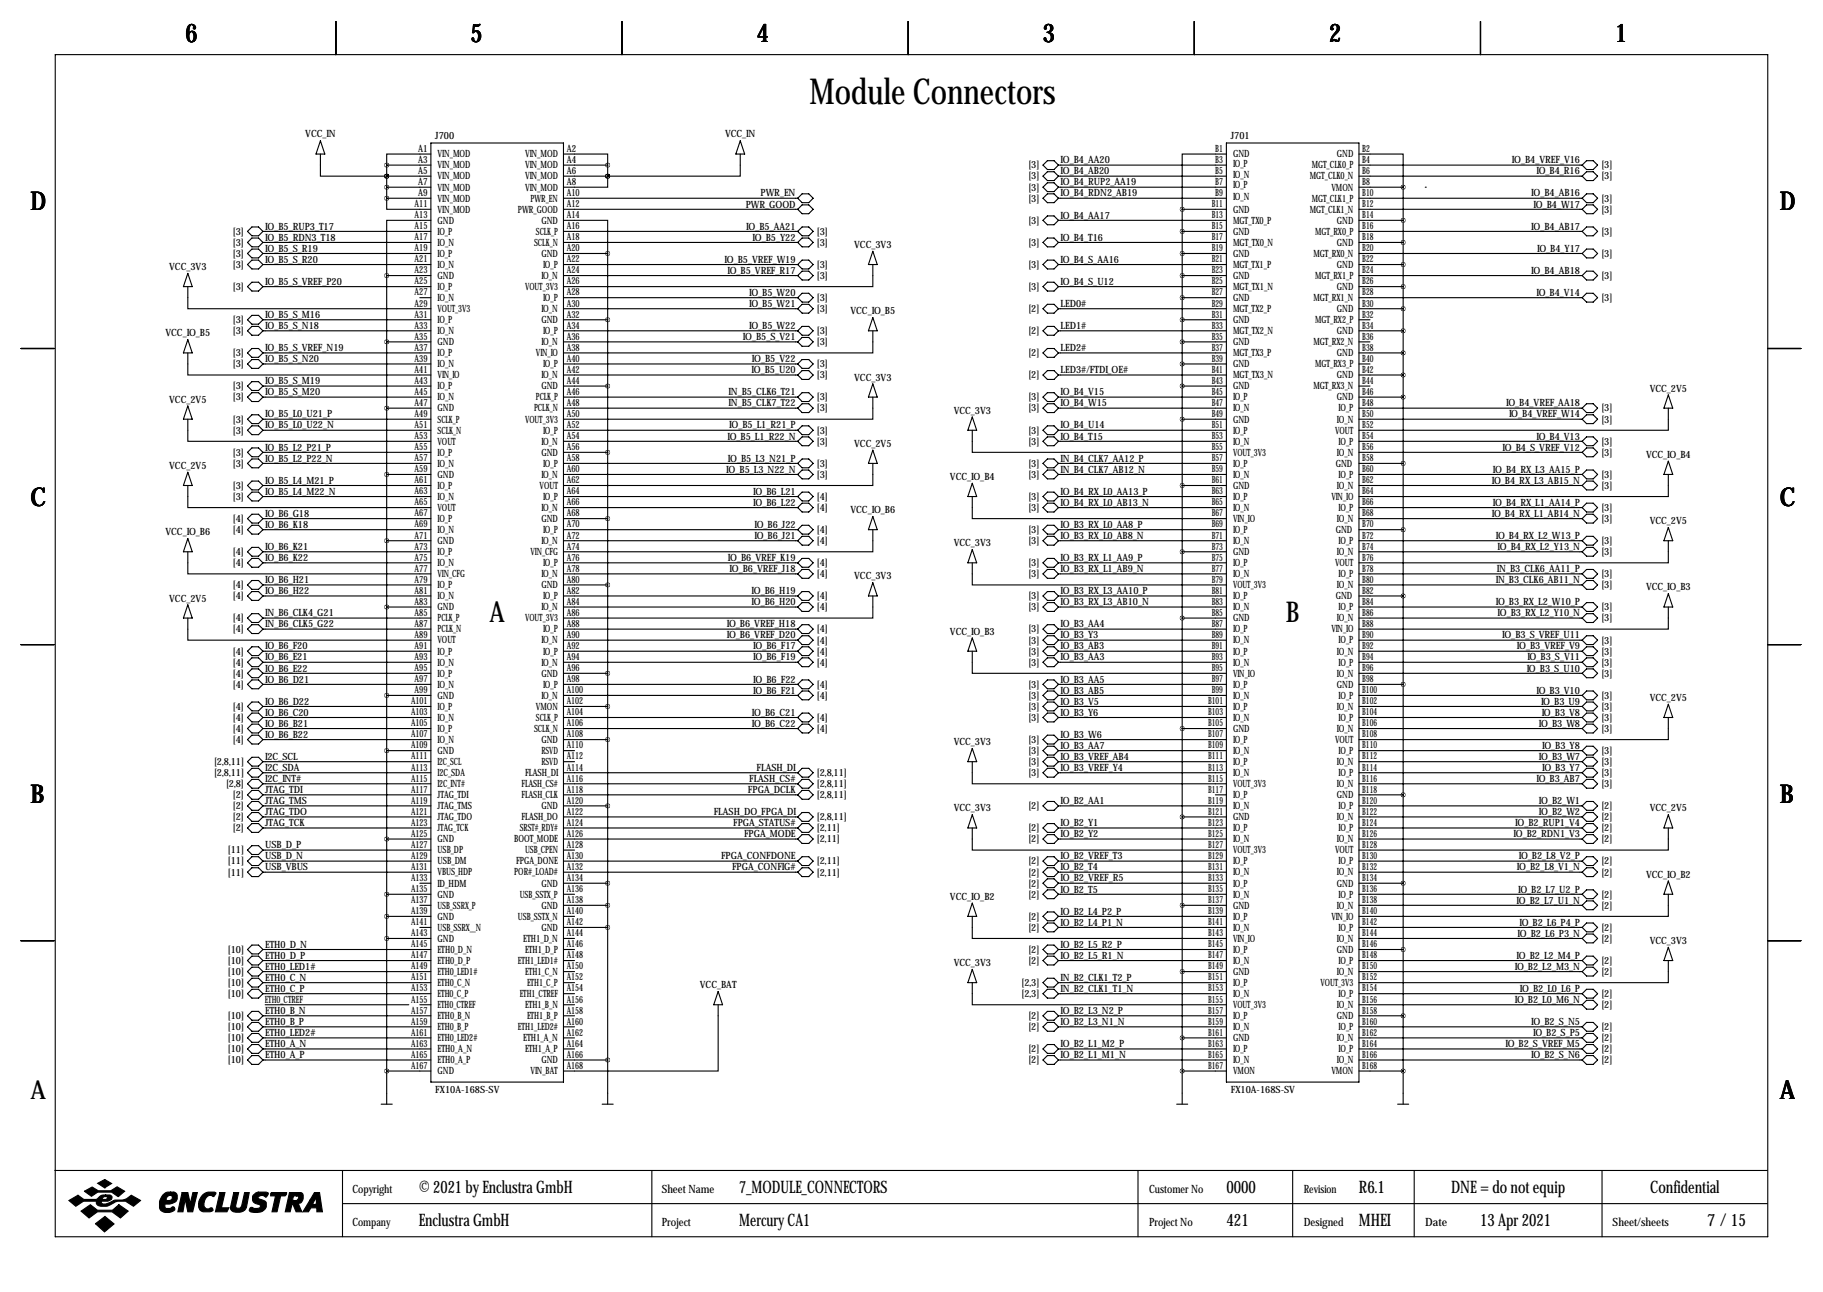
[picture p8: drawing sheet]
<svg xmlns="http://www.w3.org/2000/svg" width="419mm" height="297mm" viewBox="0 0 419 297" stroke-linecap="round" stroke-linejoin="round" font-family="sans-serif">
<defs><g id="words">
<text font-size="8.2" x="186.1" y="24">Module Connectors</text>
<g font-size="6.6">
<text x="112.5" y="143">A</text>
<text x="295.6" y="143">B</text>
</g>
<g font-size="5.9">
<text x="42.7" y="9.8">6</text>
<text x="108.2" y="9.8">5</text>
<text x="174" y="9.8">4</text>
<text x="239.8" y="9.8">3</text>
<text x="305.6" y="9.8">2</text>
<text x="371.3" y="9.8">1</text>
<text x="7" y="48.4">D</text>
<text x="409.2" y="48.4">D</text>
<text x="7" y="116.4">C</text>
<text x="409.2" y="116.4">C</text>
<text x="7" y="184.5">B</text>
<text x="409.2" y="184.5">B</text>
<text x="7" y="252.6">A</text>
<text x="409.2" y="252.6">A</text>
</g>
<g font-size="4">
<text x="96.3" y="274.2">© 2021 by Enclustra GmbH</text>
<text x="169.9" y="274.2">7_MODULE_CONNECTORS</text>
<text x="281.9" y="274.2">0000</text>
<text x="312.4" y="274.2">R6.1</text>
<text x="333.6" y="274.2">DNE = do not equip</text>
<text x="379.4" y="274.2">Confidential</text>
<text x="96.3" y="281.8">Enclustra GmbH</text>
<text x="169.9" y="281.8">Mercury CA1</text>
<text x="281.9" y="281.8">421</text>
<text x="312.4" y="281.8">MHEI</text>
<text x="340.3" y="281.8">13 Apr 2021</text>
<text x="392.5" y="281.8">7 / 15</text>
</g>
<g font-size="2.6">
<text x="81" y="274.2">Copyright</text>
<text x="152.1" y="274.2">Sheet Name</text>
<text x="264.2" y="274.2">Customer No</text>
<text x="299.7" y="274.2">Revision</text>
<text x="81" y="281.8">Company</text>
<text x="152.1" y="281.8">Project</text>
<text x="264.2" y="281.8">Project No</text>
<text x="299.7" y="281.8">Designed</text>
<text x="327.7" y="281.8">Date</text>
<text x="370.7" y="281.8">Sheet/sheets</text>
</g>
<g font-size="2.3">
<text x="70.2" y="31.6">VCC_IN</text>
<text x="96.1" y="34.9">A1</text>
<text x="100.1" y="31.9">J700</text>
<text x="130.3" y="34.9">A2</text>
<text x="166.7" y="31.6">VCC_IN</text>
<text x="279.4" y="34.9">B1</text>
<text x="283" y="31.9">J701</text>
<text x="313.2" y="34.9">B2</text>
<text x="96.1" y="37.5">A3</text>
<text x="96.1" y="40">A5</text>
<text x="100.6" y="36.2">VIN_MOD</text>
<text x="100.6" y="38.7">VIN_MOD</text>
<text x="100.6" y="41.3">VIN_MOD</text>
<text x="120.7" y="41.3">VIN_MOD</text>
<text x="120.7" y="38.7">VIN_MOD</text>
<text x="120.7" y="36.2">VIN_MOD</text>
<text x="130.3" y="37.5">A4</text>
<text x="130.3" y="40">A6</text>
<text x="236.4" y="41.3">[3]</text>
<text x="236.4" y="38.7">[3]</text>
<text x="243.8" y="40.1">IO_B4_AB20</text>
<text x="243.8" y="37.6">IO_B4_AA20</text>
<text x="279.4" y="37.5">B3</text>
<text x="279.4" y="40">B5</text>
<text x="283.5" y="36.2">GND</text>
<text x="283.5" y="38.5">IO_P</text>
<text x="283.5" y="41">IO_N</text>
<text x="301.1" y="41.3">MGT_CLK0_N</text>
<text x="301.5" y="38.7">MGT_CLK0_P</text>
<text x="307.3" y="36.2">GND</text>
<text x="313.2" y="37.5">B4</text>
<text x="313.2" y="40">B6</text>
<text x="347.6" y="37.6">IO_B4_VREF_V16</text>
<text x="353.2" y="40.1">IO_B4_R16</text>
<text x="368.1" y="38.7">[3]</text>
<text x="368.1" y="41.3">[3]</text>
<text x="95.3" y="47.6">A11</text>
<text x="96.1" y="42.5">A7</text>
<text x="96.1" y="45.1">A9</text>
<text x="100.6" y="43.8">VIN_MOD</text>
<text x="100.6" y="46.3">VIN_MOD</text>
<text x="120.7" y="43.8">VIN_MOD</text>
<text x="122" y="46.3">PWR_EN</text>
<text x="130.3" y="42.5">A8</text>
<text x="130.3" y="45.1">A10</text>
<text x="130.3" y="47.6">A12</text>
<text x="171.4" y="47.7">PWR_GOOD</text>
<text x="174.9" y="45.2">PWR_EN</text>
<text x="236.4" y="46.3">[3]</text>
<text x="236.4" y="43.8">[3]</text>
<text x="243.8" y="45.2">IO_B4_RDN2_AB19</text>
<text x="243.8" y="42.6">IO_B4_RUP2_AA19</text>
<text x="278.6" y="47.6">B11</text>
<text x="279.4" y="42.5">B7</text>
<text x="279.4" y="45.1">B9</text>
<text x="283.5" y="43.3">IO_P</text>
<text x="283.5" y="46.1">IO_N</text>
<text x="301.5" y="46.3">MGT_CLK1_P</text>
<text x="306.1" y="43.8">VMON</text>
<text x="313.2" y="42.5">B8</text>
<text x="313.2" y="45.1">B10</text>
<text x="313.2" y="47.6">B12</text>
<text x="352" y="45.2">IO_B4_AB16</text>
<text x="352.6" y="47.7">IO_B4_W17</text>
<text x="368.1" y="46.3">[3]</text>
<text x="53.5" y="54">[3]</text>
<text x="61" y="52.8">IO_B5_RUP3_T17</text>
<text x="95.3" y="50.2">A13</text>
<text x="95.3" y="52.7">A15</text>
<text x="100.6" y="54">IO_P</text>
<text x="100.6" y="51.4">GND</text>
<text x="100.6" y="48.9">VIN_MOD</text>
<text x="119.1" y="48.9">PWR_GOOD</text>
<text x="123.2" y="54">SCLK_P</text>
<text x="124.5" y="51.4">GND</text>
<text x="130.3" y="50.2">A14</text>
<text x="130.3" y="52.7">A16</text>
<text x="171.6" y="52.8">IO_B5_AA21</text>
<text x="187.8" y="54">[3]</text>
<text x="236.4" y="51.4">[3]</text>
<text x="243.8" y="50.3">IO_B4_AA17</text>
<text x="278.6" y="50.2">B13</text>
<text x="278.6" y="52.7">B15</text>
<text x="283.5" y="51.4">MGT_TX0_P</text>
<text x="283.5" y="48.9">GND</text>
<text x="283.5" y="54">GND</text>
<text x="301.1" y="48.9">MGT_CLK1_N</text>
<text x="302.4" y="54">MGT_RX0_P</text>
<text x="307.3" y="51.4">GND</text>
<text x="313.2" y="50.2">B14</text>
<text x="313.2" y="52.7">B16</text>
<text x="352" y="52.8">IO_B4_AB17</text>
<text x="368.1" y="48.9">[3]</text>
<text x="368.1" y="54">[3]</text>
<text x="53.5" y="56.5">[3]</text>
<text x="53.5" y="59">[3]</text>
<text x="61" y="55.3">IO_B5_RDN3_T18</text>
<text x="61" y="57.9">IO_B5_S_R19</text>
<text x="95.3" y="55.2">A17</text>
<text x="95.3" y="57.8">A19</text>
<text x="100.6" y="56.5">IO_N</text>
<text x="100.6" y="59">IO_P</text>
<text x="122.8" y="56.5">SCLK_N</text>
<text x="124.5" y="59">GND</text>
<text x="130.3" y="55.2">A18</text>
<text x="130.3" y="57.8">A20</text>
<text x="173" y="55.3">IO_B5_Y22</text>
<text x="187.8" y="56.5">[3]</text>
<text x="196.4" y="57">VCC_3V3</text>
<text x="236.4" y="56.5">[3]</text>
<text x="243.8" y="55.3">IO_B4_T16</text>
<text x="278.6" y="55.2">B17</text>
<text x="278.6" y="57.8">B19</text>
<text x="283.5" y="56.5">MGT_TX0_N</text>
<text x="283.5" y="59">GND</text>
<text x="302" y="59">MGT_RX0_N</text>
<text x="307.3" y="56.5">GND</text>
<text x="313.2" y="55.2">B18</text>
<text x="313.2" y="57.8">B20</text>
<text x="353.4" y="57.9">IO_B4_Y17</text>
<text x="368.1" y="59">[3]</text>
<text x="38.9" y="62.1">VCC_3V3</text>
<text x="53.5" y="61.6">[3]</text>
<text x="61" y="65.5">IO_B5_S_VREF_P20</text>
<text x="61" y="60.4">IO_B5_S_R20</text>
<text x="95.3" y="60.3">A21</text>
<text x="95.3" y="62.9">A23</text>
<text x="95.3" y="65.4">A25</text>
<text x="100.6" y="64.1">GND</text>
<text x="100.6" y="61.6">IO_N</text>
<text x="124.5" y="64.1">IO_N</text>
<text x="124.9" y="61.6">IO_P</text>
<text x="130.3" y="60.3">A22</text>
<text x="130.3" y="62.9">A24</text>
<text x="130.3" y="65.4">A26</text>
<text x="166.6" y="60.4">IO_B5_VREF_W19</text>
<text x="167.2" y="63">IO_B5_VREF_R17</text>
<text x="187.8" y="64.1">[3]</text>
<text x="187.8" y="61.6">[3]</text>
<text x="236.4" y="61.6">[3]</text>
<text x="243.8" y="60.4">IO_B4_S_AA16</text>
<text x="243.8" y="65.5">IO_B4_S_U12</text>
<text x="278.6" y="60.3">B21</text>
<text x="278.6" y="62.9">B23</text>
<text x="278.6" y="65.4">B25</text>
<text x="283.5" y="61.6">MGT_TX1_P</text>
<text x="283.5" y="64.1">GND</text>
<text x="302.4" y="64.1">MGT_RX1_P</text>
<text x="307.3" y="61.6">GND</text>
<text x="313.2" y="60.3">B22</text>
<text x="313.2" y="62.9">B24</text>
<text x="313.2" y="65.4">B26</text>
<text x="352" y="63">IO_B4_AB18</text>
<text x="368.1" y="64.1">[3]</text>
<text x="53.5" y="66.7">[3]</text>
<text x="95.3" y="67.9">A27</text>
<text x="95.3" y="70.5">A29</text>
<text x="100.6" y="71.7">VOUT_3V3</text>
<text x="100.6" y="69.2">IO_N</text>
<text x="100.6" y="66.7">IO_P</text>
<text x="120.7" y="66.7">VOUT_3V3</text>
<text x="124.5" y="71.7">IO_N</text>
<text x="124.9" y="69.2">IO_P</text>
<text x="130.3" y="67.9">A28</text>
<text x="130.3" y="70.5">A30</text>
<text x="172.2" y="70.6">IO_B5_W21</text>
<text x="172.2" y="68">IO_B5_W20</text>
<text x="187.8" y="71.7">[3]</text>
<text x="187.8" y="69.2">[3]</text>
<text x="236.4" y="66.7">[3]</text>
<text x="236.4" y="71.7">[2]</text>
<text x="243.8" y="70.6">LED0#</text>
<text x="278.6" y="67.9">B27</text>
<text x="278.6" y="70.5">B29</text>
<text x="283.5" y="66.7">MGT_TX1_N</text>
<text x="283.5" y="71.7">MGT_TX2_P</text>
<text x="283.5" y="69.2">GND</text>
<text x="302" y="69.2">MGT_RX1_N</text>
<text x="307.3" y="66.7">GND</text>
<text x="307.3" y="71.7">GND</text>
<text x="313.2" y="67.9">B28</text>
<text x="313.2" y="70.5">B30</text>
<text x="353.2" y="68">IO_B4_V14</text>
<text x="368.1" y="69.2">[3]</text>
<text x="38" y="77.3">VCC_IO_B5</text>
<text x="53.5" y="74.3">[3]</text>
<text x="53.5" y="76.8">[3]</text>
<text x="61" y="73.1">IO_B5_S_M16</text>
<text x="61" y="75.7">IO_B5_S_N18</text>
<text x="95.3" y="73">A31</text>
<text x="95.3" y="75.6">A33</text>
<text x="100.6" y="76.8">IO_N</text>
<text x="100.6" y="74.3">IO_P</text>
<text x="124.5" y="74.3">GND</text>
<text x="124.9" y="76.8">IO_P</text>
<text x="130.3" y="73">A32</text>
<text x="130.3" y="75.6">A34</text>
<text x="172.2" y="75.7">IO_B5_W22</text>
<text x="187.8" y="76.8">[3]</text>
<text x="195.5" y="72.2">VCC_IO_B5</text>
<text x="236.4" y="76.8">[2]</text>
<text x="243.8" y="75.7">LED1#</text>
<text x="278.6" y="73">B31</text>
<text x="278.6" y="75.6">B33</text>
<text x="283.5" y="76.8">MGT_TX2_N</text>
<text x="283.5" y="74.3">GND</text>
<text x="302.4" y="74.3">MGT_RX2_P</text>
<text x="307.3" y="76.8">GND</text>
<text x="313.2" y="73">B32</text>
<text x="313.2" y="75.6">B34</text>
<text x="53.5" y="81.9">[3]</text>
<text x="61" y="83.3">IO_B5_S_N20</text>
<text x="61" y="80.7">IO_B5_S_VREF_N19</text>
<text x="95.3" y="78.1">A35</text>
<text x="95.3" y="80.6">A37</text>
<text x="95.3" y="83.2">A39</text>
<text x="100.6" y="81.9">IO_P</text>
<text x="100.6" y="79.4">GND</text>
<text x="123.2" y="81.9">VIN_IO</text>
<text x="124.5" y="79.4">IO_N</text>
<text x="130.3" y="78.1">A36</text>
<text x="130.3" y="80.6">A38</text>
<text x="130.3" y="83.2">A40</text>
<text x="170.8" y="78.2">IO_B5_S_V21</text>
<text x="172.9" y="83.3">IO_B5_V22</text>
<text x="187.8" y="79.4">[3]</text>
<text x="236.4" y="81.9">[2]</text>
<text x="243.8" y="80.7">LED2#</text>
<text x="278.6" y="78.1">B35</text>
<text x="278.6" y="80.6">B37</text>
<text x="278.6" y="83.2">B39</text>
<text x="283.5" y="79.4">GND</text>
<text x="283.5" y="81.9">MGT_TX3_P</text>
<text x="302" y="79.4">MGT_RX2_N</text>
<text x="307.3" y="81.9">GND</text>
<text x="313.2" y="78.1">B36</text>
<text x="313.2" y="80.6">B38</text>
<text x="313.2" y="83.2">B40</text>
<text x="53.5" y="89.5">[3]</text>
<text x="53.5" y="84.4">[3]</text>
<text x="61" y="88.4">IO_B5_S_M19</text>
<text x="95.3" y="85.7">A41</text>
<text x="95.3" y="88.3">A43</text>
<text x="100.6" y="87">VIN_IO</text>
<text x="100.6" y="84.4">IO_N</text>
<text x="100.6" y="89.5">IO_P</text>
<text x="124.5" y="89.5">GND</text>
<text x="124.5" y="87">IO_N</text>
<text x="124.9" y="84.4">IO_P</text>
<text x="130.3" y="85.7">A42</text>
<text x="130.3" y="88.3">A44</text>
<text x="172.8" y="85.8">IO_B5_U20</text>
<text x="187.8" y="87">[3]</text>
<text x="187.8" y="84.4">[3]</text>
<text x="196.4" y="87.5">VCC_3V3</text>
<text x="236.4" y="87">[2]</text>
<text x="243.8" y="85.8">LED3#/FTDI_OE#</text>
<text x="278.6" y="85.7">B41</text>
<text x="278.6" y="88.3">B43</text>
<text x="283.5" y="84.4">GND</text>
<text x="283.5" y="87">MGT_TX3_N</text>
<text x="283.5" y="89.5">GND</text>
<text x="302" y="89.5">MGT_RX3_N</text>
<text x="302.4" y="84.4">MGT_RX3_P</text>
<text x="307.3" y="87">GND</text>
<text x="313.2" y="85.7">B42</text>
<text x="313.2" y="88.3">B44</text>
<text x="38.9" y="92.6">VCC_2V5</text>
<text x="53.5" y="92.1">[3]</text>
<text x="61" y="96">IO_B5_L0_U21_P</text>
<text x="61" y="90.9">IO_B5_S_M20</text>
<text x="95.3" y="90.8">A45</text>
<text x="95.3" y="93.3">A47</text>
<text x="95.3" y="95.9">A49</text>
<text x="100.6" y="92.1">IO_N</text>
<text x="100.6" y="94.6">GND</text>
<text x="122.8" y="94.6">PCLK_N</text>
<text x="123.2" y="92.1">PCLK_P</text>
<text x="130.3" y="90.8">A46</text>
<text x="130.3" y="93.3">A48</text>
<text x="130.3" y="95.9">A50</text>
<text x="167.5" y="90.9">IN_B5_CLK6_T21</text>
<text x="167.5" y="93.4">IN_B5_CLK7_T22</text>
<text x="187.8" y="92.1">[3]</text>
<text x="187.8" y="94.6">[3]</text>
<text x="219.3" y="95.1">VCC_3V3</text>
<text x="236.4" y="92.1">[3]</text>
<text x="236.4" y="94.6">[3]</text>
<text x="243.8" y="90.9">IO_B4_V15</text>
<text x="243.8" y="93.4">IO_B4_W15</text>
<text x="278.6" y="90.8">B45</text>
<text x="278.6" y="93.3">B47</text>
<text x="278.6" y="95.9">B49</text>
<text x="283.5" y="92.1">IO_P</text>
<text x="283.5" y="94.6">IO_N</text>
<text x="307.3" y="92.1">GND</text>
<text x="307.7" y="94.6">IO_P</text>
<text x="313.2" y="90.8">B46</text>
<text x="313.2" y="93.3">B48</text>
<text x="313.2" y="95.9">B50</text>
<text x="346.3" y="93.4">IO_B4_VREF_AA18</text>
<text x="346.9" y="96">IO_B4_VREF_W14</text>
<text x="368.1" y="94.6">[3]</text>
<text x="379.3" y="90">VCC_2V5</text>
<text x="53.5" y="97.1">[3]</text>
<text x="53.5" y="99.7">[3]</text>
<text x="61" y="98.5">IO_B5_L0_U22_N</text>
<text x="95.3" y="98.4">A51</text>
<text x="95.3" y="101">A53</text>
<text x="100.6" y="97.1">SCLK_P</text>
<text x="100.6" y="99.7">SCLK_N</text>
<text x="120.7" y="97.1">VOUT_3V3</text>
<text x="124.9" y="99.7">IO_P</text>
<text x="130.3" y="98.4">A52</text>
<text x="130.3" y="101">A54</text>
<text x="167.2" y="101.1">IO_B5_L1_R22_N</text>
<text x="167.6" y="98.5">IO_B5_L1_R21_P</text>
<text x="187.8" y="99.7">[3]</text>
<text x="236.4" y="99.7">[3]</text>
<text x="243.8" y="101.1">IO_B4_T15</text>
<text x="243.8" y="98.5">IO_B4_U14</text>
<text x="278.6" y="98.4">B51</text>
<text x="278.6" y="101">B53</text>
<text x="283.5" y="99.7">IO_P</text>
<text x="283.5" y="97.1">GND</text>
<text x="306.9" y="99.7">VOUT</text>
<text x="307.3" y="97.1">IO_N</text>
<text x="313.2" y="98.4">B52</text>
<text x="313.2" y="101">B54</text>
<text x="353.2" y="101.1">IO_B4_V13</text>
<text x="368.1" y="97.1">[3]</text>
<text x="38.9" y="107.8">VCC_2V5</text>
<text x="53.5" y="107.3">[3]</text>
<text x="53.5" y="104.8">[3]</text>
<text x="61" y="106.1">IO_B5_L2_P22_N</text>
<text x="61" y="103.6">IO_B5_L2_P21_P</text>
<text x="95.3" y="103.5">A55</text>
<text x="95.3" y="106">A57</text>
<text x="100.6" y="102.2">VOUT</text>
<text x="100.6" y="104.8">IO_P</text>
<text x="100.6" y="107.3">IO_N</text>
<text x="124.5" y="104.8">GND</text>
<text x="124.5" y="102.2">IO_N</text>
<text x="124.9" y="107.3">IO_P</text>
<text x="130.3" y="103.5">A56</text>
<text x="130.3" y="106">A58</text>
<text x="167.3" y="106.1">IO_B5_L3_N21_P</text>
<text x="187.8" y="107.3">[3]</text>
<text x="187.8" y="102.2">[3]</text>
<text x="196.4" y="102.7">VCC_2V5</text>
<text x="236.4" y="102.2">[3]</text>
<text x="236.4" y="107.3">[3]</text>
<text x="243.8" y="106.1">IN_B4_CLK7_AA12_P</text>
<text x="278.6" y="103.5">B55</text>
<text x="278.6" y="106">B57</text>
<text x="283.5" y="107.3">IO_P</text>
<text x="283.5" y="104.8">VOUT_3V3</text>
<text x="283.5" y="102.2">IO_N</text>
<text x="307.1" y="107.3">GND</text>
<text x="307.3" y="104.8">IO_N</text>
<text x="307.7" y="102.2">IO_P</text>
<text x="313.2" y="103.5">B56</text>
<text x="313.2" y="106">B58</text>
<text x="345.4" y="103.6">IO_B4_S_VREF_V12</text>
<text x="368.1" y="104.8">[3]</text>
<text x="368.1" y="102.2">[3]</text>
<text x="378.4" y="105.3">VCC_IO_B4</text>
<text x="53.5" y="112.4">[3]</text>
<text x="61" y="113.8">IO_B5_L4_M22_N</text>
<text x="61" y="111.2">IO_B5_L4_M21_P</text>
<text x="95.3" y="108.6">A59</text>
<text x="95.3" y="111.1">A61</text>
<text x="95.3" y="113.7">A63</text>
<text x="100.6" y="109.8">GND</text>
<text x="100.6" y="112.4">IO_P</text>
<text x="124.1" y="112.4">VOUT</text>
<text x="124.5" y="109.8">IO_N</text>
<text x="130.3" y="108.6">A60</text>
<text x="130.3" y="111.1">A62</text>
<text x="130.3" y="113.7">A64</text>
<text x="167" y="108.7">IO_B5_L3_N22_N</text>
<text x="173.2" y="113.8">IO_B6_L21</text>
<text x="187.8" y="109.8">[3]</text>
<text x="218.4" y="110.3">VCC_IO_B4</text>
<text x="236.4" y="109.8">[3]</text>
<text x="243.8" y="113.8">IO_B4_RX_L0_AA13_P</text>
<text x="243.8" y="108.7">IN_B4_CLK7_AB12_N</text>
<text x="278.6" y="108.6">B59</text>
<text x="278.6" y="111.1">B61</text>
<text x="278.6" y="113.7">B63</text>
<text x="283.5" y="109.8">IO_N</text>
<text x="283.5" y="112.4">GND</text>
<text x="307.3" y="112.4">IO_N</text>
<text x="307.7" y="109.8">IO_P</text>
<text x="313.2" y="108.6">B60</text>
<text x="313.2" y="111.1">B62</text>
<text x="313.2" y="113.7">B64</text>
<text x="343" y="111.2">IO_B4_RX_L3_AB15_N</text>
<text x="343.2" y="108.7">IO_B4_RX_L3_AA15_P</text>
<text x="368.1" y="112.4">[3]</text>
<text x="368.1" y="109.8">[3]</text>
<text x="53.5" y="114.9">[3]</text>
<text x="61" y="118.8">IO_B6_G18</text>
<text x="95.3" y="116.2">A65</text>
<text x="95.3" y="118.7">A67</text>
<text x="100.6" y="114.9">IO_N</text>
<text x="100.6" y="117.5">VOUT</text>
<text x="124.5" y="117.5">IO_N</text>
<text x="124.9" y="114.9">IO_P</text>
<text x="130.3" y="116.2">A66</text>
<text x="130.3" y="118.7">A68</text>
<text x="173.2" y="116.3">IO_B6_L22</text>
<text x="187.8" y="114.9">[4]</text>
<text x="187.8" y="117.5">[4]</text>
<text x="195.5" y="118">VCC_IO_B6</text>
<text x="236.4" y="117.5">[3]</text>
<text x="236.4" y="114.9">[3]</text>
<text x="243.8" y="116.3">IO_B4_RX_L0_AB13_N</text>
<text x="278.6" y="116.2">B65</text>
<text x="278.6" y="118.7">B67</text>
<text x="283.5" y="114.9">IO_P</text>
<text x="283.5" y="117.5">IO_N</text>
<text x="306.1" y="114.9">VIN_IO</text>
<text x="307.7" y="117.5">IO_P</text>
<text x="313.2" y="116.2">B66</text>
<text x="313.2" y="118.7">B68</text>
<text x="343" y="118.8">IO_B4_RX_L1_AB14_N</text>
<text x="343.2" y="116.3">IO_B4_RX_L1_AA14_P</text>
<text x="368.1" y="117.5">[3]</text>
<text x="38" y="123">VCC_IO_B6</text>
<text x="53.5" y="120">[4]</text>
<text x="53.5" y="122.5">[4]</text>
<text x="61" y="121.4">IO_B6_K18</text>
<text x="95.3" y="121.3">A69</text>
<text x="95.3" y="123.8">A71</text>
<text x="100.6" y="125.1">GND</text>
<text x="100.6" y="122.5">IO_N</text>
<text x="100.6" y="120">IO_P</text>
<text x="124.5" y="120">GND</text>
<text x="124.5" y="125.1">IO_N</text>
<text x="124.9" y="122.5">IO_P</text>
<text x="130.3" y="121.3">A70</text>
<text x="130.3" y="123.8">A72</text>
<text x="173.4" y="123.9">IO_B6_J21</text>
<text x="173.4" y="121.4">IO_B6_J22</text>
<text x="187.8" y="125.1">[4]</text>
<text x="187.8" y="122.5">[4]</text>
<text x="219.3" y="125.6">VCC_3V3</text>
<text x="236.4" y="125.1">[3]</text>
<text x="236.4" y="122.5">[3]</text>
<text x="243.8" y="123.9">IO_B3_RX_L0_AB8_N</text>
<text x="243.8" y="121.4">IO_B3_RX_L0_AA8_P</text>
<text x="278.6" y="121.3">B69</text>
<text x="278.6" y="123.8">B71</text>
<text x="283.5" y="122.5">IO_P</text>
<text x="283.5" y="125.1">IO_N</text>
<text x="283.5" y="120">VIN_IO</text>
<text x="307.1" y="122.5">GND</text>
<text x="307.3" y="120">IO_N</text>
<text x="307.7" y="125.1">IO_P</text>
<text x="313.2" y="121.3">B70</text>
<text x="313.2" y="123.8">B72</text>
<text x="343.9" y="123.9">IO_B4_RX_L2_W13_P</text>
<text x="368.1" y="125.1">[3]</text>
<text x="368.1" y="120">[3]</text>
<text x="379.3" y="120.5">VCC_2V5</text>
<text x="53.5" y="127.6">[4]</text>
<text x="53.5" y="130.2">[4]</text>
<text x="61" y="126.5">IO_B6_K21</text>
<text x="61" y="129">IO_B6_K22</text>
<text x="95.3" y="126.4">A73</text>
<text x="95.3" y="128.9">A75</text>
<text x="95.3" y="131.4">A77</text>
<text x="100.6" y="130.2">IO_N</text>
<text x="100.6" y="127.6">IO_P</text>
<text x="122" y="127.6">VIN_CFG</text>
<text x="124.9" y="130.2">IO_P</text>
<text x="130.3" y="126.4">A74</text>
<text x="130.3" y="128.9">A76</text>
<text x="130.3" y="131.4">A78</text>
<text x="167.3" y="129">IO_B6_VREF_K19</text>
<text x="167.7" y="131.5">IO_B6_VREF_J18</text>
<text x="187.8" y="130.2">[4]</text>
<text x="236.4" y="130.2">[3]</text>
<text x="243.8" y="131.5">IO_B3_RX_L1_AB9_N</text>
<text x="243.8" y="129">IO_B3_RX_L1_AA9_P</text>
<text x="278.6" y="126.4">B73</text>
<text x="278.6" y="128.9">B75</text>
<text x="278.6" y="131.4">B77</text>
<text x="283.5" y="130.2">IO_P</text>
<text x="283.5" y="127.6">GND</text>
<text x="306.9" y="130.2">VOUT</text>
<text x="307.3" y="127.6">IO_N</text>
<text x="313.2" y="126.4">B74</text>
<text x="313.2" y="128.9">B76</text>
<text x="313.2" y="131.4">B78</text>
<text x="344.1" y="131.5">IN_B3_CLK6_AA11_P</text>
<text x="344.3" y="126.5">IO_B4_RX_L2_Y13_N</text>
<text x="368.1" y="127.6">[3]</text>
<text x="53.5" y="135.2">[4]</text>
<text x="53.5" y="137.8">[4]</text>
<text x="61" y="134.1">IO_B6_H21</text>
<text x="61" y="136.6">IO_B6_H22</text>
<text x="95.3" y="134">A79</text>
<text x="95.3" y="136.5">A81</text>
<text x="100.6" y="132.7">VIN_CFG</text>
<text x="100.6" y="135.2">IO_P</text>
<text x="100.6" y="137.8">IO_N</text>
<text x="124.5" y="135.2">GND</text>
<text x="124.5" y="132.7">IO_N</text>
<text x="124.9" y="137.8">IO_P</text>
<text x="130.3" y="134">A80</text>
<text x="130.3" y="136.5">A82</text>
<text x="172.8" y="136.6">IO_B6_H19</text>
<text x="187.8" y="137.8">[4]</text>
<text x="187.8" y="132.7">[4]</text>
<text x="196.4" y="133.2">VCC_3V3</text>
<text x="236.4" y="137.8">[3]</text>
<text x="236.4" y="132.7">[3]</text>
<text x="243.8" y="136.6">IO_B3_RX_L3_AA10_P</text>
<text x="278.6" y="134">B79</text>
<text x="278.6" y="136.5">B81</text>
<text x="283.5" y="132.7">IO_N</text>
<text x="283.5" y="135.2">VOUT_3V3</text>
<text x="283.5" y="137.8">IO_P</text>
<text x="307.1" y="137.8">GND</text>
<text x="307.3" y="135.2">IO_N</text>
<text x="307.7" y="132.7">IO_P</text>
<text x="313.2" y="134">B80</text>
<text x="313.2" y="136.5">B82</text>
<text x="343.9" y="134.1">IN_B3_CLK6_AB11_N</text>
<text x="368.1" y="135.2">[3]</text>
<text x="368.1" y="132.7">[3]</text>
<text x="378.4" y="135.7">VCC_IO_B3</text>
<text x="38.9" y="138.3">VCC_2V5</text>
<text x="53.5" y="142.9">[4]</text>
<text x="61" y="141.7">IN_B6_CLK4_G21</text>
<text x="95.3" y="139.1">A83</text>
<text x="95.3" y="141.6">A85</text>
<text x="100.6" y="140.3">GND</text>
<text x="100.6" y="142.9">PCLK_P</text>
<text x="120.7" y="142.9">VOUT_3V3</text>
<text x="124.5" y="140.3">IO_N</text>
<text x="130.3" y="139.1">A84</text>
<text x="130.3" y="141.6">A86</text>
<text x="172.8" y="139.2">IO_B6_H20</text>
<text x="187.8" y="140.3">[4]</text>
<text x="236.4" y="140.3">[3]</text>
<text x="243.8" y="139.2">IO_B3_RX_L3_AB10_N</text>
<text x="278.6" y="139.1">B83</text>
<text x="278.6" y="141.6">B85</text>
<text x="283.5" y="142.9">GND</text>
<text x="283.5" y="140.3">IO_N</text>
<text x="307.3" y="142.9">IO_N</text>
<text x="307.7" y="140.3">IO_P</text>
<text x="313.2" y="139.1">B84</text>
<text x="313.2" y="141.6">B86</text>
<text x="343.9" y="139.2">IO_B3_RX_L2_W10_P</text>
<text x="344.3" y="141.7">IO_B3_RX_L2_Y10_N</text>
<text x="368.1" y="142.9">[3]</text>
<text x="368.1" y="140.3">[3]</text>
<text x="53.5" y="145.4">[4]</text>
<text x="61" y="149.3">IO_B6_F20</text>
<text x="61" y="144.2">IN_B6_CLK5_G22</text>
<text x="95.3" y="144.1">A87</text>
<text x="95.3" y="146.7">A89</text>
<text x="95.3" y="149.2">A91</text>
<text x="100.6" y="145.4">PCLK_N</text>
<text x="100.6" y="147.9">VOUT</text>
<text x="124.5" y="147.9">IO_N</text>
<text x="124.9" y="145.4">IO_P</text>
<text x="130.3" y="144.1">A88</text>
<text x="130.3" y="146.7">A90</text>
<text x="130.3" y="149.2">A92</text>
<text x="167.1" y="144.2">IO_B6_VREF_H18</text>
<text x="167.1" y="146.8">IO_B6_VREF_D20</text>
<text x="173.2" y="149.3">IO_B6_F17</text>
<text x="187.8" y="145.4">[4]</text>
<text x="187.8" y="147.9">[4]</text>
<text x="218.4" y="145.9">VCC_IO_B3</text>
<text x="236.4" y="147.9">[3]</text>
<text x="236.4" y="145.4">[3]</text>
<text x="243.8" y="149.3">IO_B3_AB3</text>
<text x="243.8" y="146.8">IO_B3_Y3</text>
<text x="243.8" y="144.2">IO_B3_AA4</text>
<text x="278.6" y="144.1">B87</text>
<text x="278.6" y="146.7">B89</text>
<text x="278.6" y="149.2">B91</text>
<text x="283.5" y="145.4">IO_P</text>
<text x="283.5" y="147.9">IO_N</text>
<text x="306.1" y="145.4">VIN_IO</text>
<text x="307.7" y="147.9">IO_P</text>
<text x="313.2" y="144.1">B88</text>
<text x="313.2" y="146.7">B90</text>
<text x="313.2" y="149.2">B92</text>
<text x="345.3" y="146.8">IO_B3_S_VREF_U11</text>
<text x="348.7" y="149.3">IO_B3_VREF_V9</text>
<text x="368.1" y="147.9">[3]</text>
<text x="53.5" y="155.6">[4]</text>
<text x="53.5" y="150.5">[4]</text>
<text x="53.5" y="153">[4]</text>
<text x="61" y="154.4">IO_B6_E22</text>
<text x="61" y="151.9">IO_B6_E21</text>
<text x="95.3" y="151.8">A93</text>
<text x="95.3" y="154.3">A95</text>
<text x="100.6" y="153">IO_N</text>
<text x="100.6" y="150.5">IO_P</text>
<text x="100.6" y="155.6">IO_P</text>
<text x="124.5" y="155.6">GND</text>
<text x="124.5" y="153">IO_N</text>
<text x="124.9" y="150.5">IO_P</text>
<text x="130.3" y="151.8">A94</text>
<text x="130.3" y="154.3">A96</text>
<text x="173.2" y="151.9">IO_B6_F19</text>
<text x="187.8" y="153">[4]</text>
<text x="187.8" y="150.5">[4]</text>
<text x="236.4" y="153">[3]</text>
<text x="236.4" y="150.5">[3]</text>
<text x="243.8" y="151.9">IO_B3_AA3</text>
<text x="278.6" y="151.8">B93</text>
<text x="278.6" y="154.3">B95</text>
<text x="283.5" y="150.5">IO_P</text>
<text x="283.5" y="153">IO_N</text>
<text x="283.5" y="155.6">VIN_IO</text>
<text x="307.3" y="150.5">IO_N</text>
<text x="307.3" y="155.6">IO_N</text>
<text x="307.7" y="153">IO_P</text>
<text x="313.2" y="151.8">B94</text>
<text x="313.2" y="154.3">B96</text>
<text x="351" y="154.4">IO_B3_S_U10</text>
<text x="351.1" y="151.9">IO_B3_S_V11</text>
<text x="368.1" y="150.5">[3]</text>
<text x="368.1" y="155.6">[3]</text>
<text x="368.1" y="153">[3]</text>
<text x="53.5" y="158.1">[4]</text>
<text x="61" y="156.9">IO_B6_D21</text>
<text x="94.5" y="161.9">A101</text>
<text x="95.3" y="156.8">A97</text>
<text x="95.3" y="159.4">A99</text>
<text x="100.6" y="160.6">GND</text>
<text x="100.6" y="158.1">IO_N</text>
<text x="124.5" y="160.6">IO_N</text>
<text x="124.9" y="158.1">IO_P</text>
<text x="130.3" y="156.8">A98</text>
<text x="130.3" y="159.4">A100</text>
<text x="130.3" y="161.9">A102</text>
<text x="173.2" y="156.9">IO_B6_F22</text>
<text x="173.2" y="159.5">IO_B6_F21</text>
<text x="187.8" y="158.1">[4]</text>
<text x="187.8" y="160.6">[4]</text>
<text x="236.4" y="160.6">[3]</text>
<text x="236.4" y="158.1">[3]</text>
<text x="243.8" y="159.5">IO_B3_AB5</text>
<text x="243.8" y="156.9">IO_B3_AA5</text>
<text x="277.8" y="161.9">B101</text>
<text x="278.6" y="156.8">B97</text>
<text x="278.6" y="159.4">B99</text>
<text x="283.5" y="158.1">IO_P</text>
<text x="283.5" y="160.6">IO_N</text>
<text x="307.3" y="158.1">GND</text>
<text x="307.7" y="160.6">IO_P</text>
<text x="313.2" y="156.8">B98</text>
<text x="313.2" y="159.4">B100</text>
<text x="313.2" y="161.9">B102</text>
<text x="353.2" y="159.5">IO_B3_V10</text>
<text x="368.1" y="160.6">[3]</text>
<text x="379.3" y="161.1">VCC_2V5</text>
<text x="53.5" y="163.2">[4]</text>
<text x="53.5" y="165.7">[4]</text>
<text x="61" y="162">IO_B6_D22</text>
<text x="61" y="164.6">IO_B6_C20</text>
<text x="61" y="167.1">IO_B6_B21</text>
<text x="94.5" y="164.5">A103</text>
<text x="94.5" y="167">A105</text>
<text x="100.6" y="163.2">IO_P</text>
<text x="100.6" y="165.7">IO_N</text>
<text x="123.2" y="163.2">VMON</text>
<text x="123.2" y="165.7">SCLK_P</text>
<text x="130.3" y="164.5">A104</text>
<text x="130.3" y="167">A106</text>
<text x="172.9" y="167.1">IO_B6_C22</text>
<text x="172.9" y="164.6">IO_B6_C21</text>
<text x="187.8" y="165.7">[4]</text>
<text x="236.4" y="165.7">[3]</text>
<text x="236.4" y="163.2">[3]</text>
<text x="243.8" y="164.6">IO_B3_Y6</text>
<text x="243.8" y="162">IO_B3_V5</text>
<text x="277.8" y="164.5">B103</text>
<text x="277.8" y="167">B105</text>
<text x="283.5" y="163.2">IO_P</text>
<text x="283.5" y="165.7">IO_N</text>
<text x="307.3" y="163.2">IO_N</text>
<text x="307.7" y="165.7">IO_P</text>
<text x="313.2" y="164.5">B104</text>
<text x="313.2" y="167">B106</text>
<text x="353.8" y="167.1">IO_B3_W8</text>
<text x="354.3" y="162">IO_B3_U9</text>
<text x="354.4" y="164.6">IO_B3_V8</text>
<text x="368.1" y="165.7">[3]</text>
<text x="368.1" y="163.2">[3]</text>
<text x="53.5" y="168.3">[4]</text>
<text x="53.5" y="170.8">[4]</text>
<text x="61" y="169.6">IO_B6_B22</text>
<text x="94.5" y="169.5">A107</text>
<text x="94.5" y="172.1">A109</text>
<text x="100.6" y="173.3">GND</text>
<text x="100.6" y="168.3">IO_P</text>
<text x="100.6" y="170.8">IO_N</text>
<text x="122.8" y="168.3">SCLK_N</text>
<text x="124.5" y="170.8">GND</text>
<text x="124.5" y="173.3">RSVD</text>
<text x="130.3" y="169.5">A108</text>
<text x="130.3" y="172.1">A110</text>
<text x="187.8" y="168.3">[4]</text>
<text x="219.3" y="171.3">VCC_3V3</text>
<text x="236.4" y="173.3">[3]</text>
<text x="236.4" y="170.8">[3]</text>
<text x="243.8" y="172.2">IO_B3_AA7</text>
<text x="243.8" y="169.6">IO_B3_W6</text>
<text x="277.8" y="169.5">B107</text>
<text x="277.8" y="172.1">B109</text>
<text x="283.5" y="168.3">GND</text>
<text x="283.5" y="173.3">IO_N</text>
<text x="283.5" y="170.8">IO_P</text>
<text x="306.9" y="170.8">VOUT</text>
<text x="307.3" y="168.3">IO_N</text>
<text x="307.7" y="173.3">IO_P</text>
<text x="313.2" y="169.5">B108</text>
<text x="313.2" y="172.1">B110</text>
<text x="354.5" y="172.2">IO_B3_Y8</text>
<text x="368.1" y="173.3">[3]</text>
<text x="368.1" y="168.3">[3]</text>
<text x="49.2" y="175.9">[2,8,11]</text>
<text x="49.2" y="178.4">[2,8,11]</text>
<text x="61" y="174.7">I2C_SCL</text>
<text x="61" y="177.3">I2C_SDA</text>
<text x="61" y="179.8">I2C_INT#</text>
<text x="94.5" y="174.6">A111</text>
<text x="94.5" y="177.2">A113</text>
<text x="94.5" y="179.7">A115</text>
<text x="100.6" y="178.4">I2C_SDA</text>
<text x="100.6" y="175.9">I2C_SCL</text>
<text x="120.7" y="178.4">FLASH_DI</text>
<text x="124.5" y="175.9">RSVD</text>
<text x="130.3" y="174.6">A112</text>
<text x="130.3" y="177.2">A114</text>
<text x="130.3" y="179.7">A116</text>
<text x="172.2" y="179.8">FLASH_CS#</text>
<text x="173.9" y="177.3">FLASH_DI</text>
<text x="187.8" y="178.4">[2,8,11]</text>
<text x="236.4" y="175.9">[3]</text>
<text x="236.4" y="178.4">[3]</text>
<text x="243.8" y="174.7">IO_B3_VREF_AB4</text>
<text x="243.8" y="177.3">IO_B3_VREF_Y4</text>
<text x="277.8" y="174.6">B111</text>
<text x="277.8" y="177.2">B113</text>
<text x="277.8" y="179.7">B115</text>
<text x="283.5" y="178.4">IO_N</text>
<text x="283.5" y="175.9">IO_P</text>
<text x="307.3" y="175.9">IO_N</text>
<text x="307.7" y="178.4">IO_P</text>
<text x="313.2" y="174.6">B112</text>
<text x="313.2" y="177.2">B114</text>
<text x="313.2" y="179.7">B116</text>
<text x="353.2" y="179.8">IO_B3_AB7</text>
<text x="353.8" y="174.7">IO_B3_W7</text>
<text x="354.5" y="177.3">IO_B3_Y7</text>
<text x="368.1" y="178.4">[3]</text>
<text x="368.1" y="175.9">[3]</text>
<text x="52" y="181">[2,8]</text>
<text x="53.5" y="183.5">[2]</text>
<text x="61" y="182.3">JTAG_TDI</text>
<text x="61" y="184.9">JTAG_TMS</text>
<text x="94.5" y="182.2">A117</text>
<text x="94.5" y="184.8">A119</text>
<text x="100.6" y="181">I2C_INT#</text>
<text x="100.6" y="183.5">JTAG_TDI</text>
<text x="119.9" y="183.5">FLASH_CLK</text>
<text x="119.9" y="181">FLASH_CS#</text>
<text x="130.3" y="182.2">A118</text>
<text x="130.3" y="184.8">A120</text>
<text x="172" y="182.3">FPGA_DCLK</text>
<text x="187.8" y="181">[2,8,11]</text>
<text x="187.8" y="183.5">[2,8,11]</text>
<text x="243.8" y="184.9">IO_B2_AA1</text>
<text x="277.8" y="182.2">B117</text>
<text x="277.8" y="184.8">B119</text>
<text x="283.5" y="183.5">IO_P</text>
<text x="283.5" y="181">VOUT_3V3</text>
<text x="307.3" y="183.5">GND</text>
<text x="307.3" y="181">IO_N</text>
<text x="313.2" y="182.2">B118</text>
<text x="313.2" y="184.8">B120</text>
<text x="353.8" y="184.9">IO_B2_W1</text>
<text x="368.1" y="181">[3]</text>
<text x="53.5" y="186">[2]</text>
<text x="53.5" y="188.6">[2]</text>
<text x="53.5" y="191.1">[2]</text>
<text x="61" y="187.4">JTAG_TDO</text>
<text x="61" y="190">JTAG_TCK</text>
<text x="94.5" y="187.3">A121</text>
<text x="94.5" y="189.9">A123</text>
<text x="100.6" y="186">JTAG_TMS</text>
<text x="100.6" y="191.1">JTAG_TCK</text>
<text x="100.6" y="188.6">JTAG_TDO</text>
<text x="119.5" y="191.1">SRST#_RDY#</text>
<text x="119.9" y="188.6">FLASH_DO</text>
<text x="124.5" y="186">GND</text>
<text x="130.3" y="187.3">A122</text>
<text x="130.3" y="189.9">A124</text>
<text x="164.1" y="187.4">FLASH_DO_FPGA_DI</text>
<text x="168.6" y="190">FPGA_STATUS#</text>
<text x="187.8" y="188.6">[2,8,11]</text>
<text x="187.8" y="191.1">[2,11]</text>
<text x="219.3" y="186.5">VCC_3V3</text>
<text x="236.4" y="191.1">[2]</text>
<text x="236.4" y="186">[2]</text>
<text x="243.8" y="190">IO_B2_Y1</text>
<text x="277.8" y="187.3">B121</text>
<text x="277.8" y="189.9">B123</text>
<text x="283.5" y="191.1">IO_P</text>
<text x="283.5" y="188.6">GND</text>
<text x="283.5" y="186">IO_N</text>
<text x="307.3" y="188.6">IO_N</text>
<text x="307.7" y="186">IO_P</text>
<text x="307.7" y="191.1">IO_P</text>
<text x="313.2" y="187.3">B122</text>
<text x="313.2" y="189.9">B124</text>
<text x="348.3" y="190">IO_B2_RUP1_V4</text>
<text x="353.8" y="187.4">IO_B2_W2</text>
<text x="368.1" y="186">[2]</text>
<text x="368.1" y="188.6">[2]</text>
<text x="368.1" y="191.1">[2]</text>
<text x="379.3" y="186.5">VCC_2V5</text>
<text x="52.4" y="196.2">[11]</text>
<text x="61" y="195">USB_D_P</text>
<text x="61" y="197.6">USB_D_N</text>
<text x="94.5" y="192.4">A125</text>
<text x="94.5" y="194.9">A127</text>
<text x="94.5" y="197.5">A129</text>
<text x="100.6" y="196.2">USB_DP</text>
<text x="100.6" y="193.7">GND</text>
<text x="118.2" y="193.7">BOOT_MODE</text>
<text x="120.7" y="196.2">USB_CPEN</text>
<text x="130.3" y="192.4">A126</text>
<text x="130.3" y="194.9">A128</text>
<text x="130.3" y="197.5">A130</text>
<text x="165.8" y="197.6">FPGA_CONFDONE</text>
<text x="171" y="192.5">FPGA_MODE</text>
<text x="187.8" y="193.7">[2,11]</text>
<text x="236.4" y="193.7">[2]</text>
<text x="243.8" y="192.5">IO_B2_Y2</text>
<text x="243.8" y="197.6">IO_B2_VREF_T3</text>
<text x="277.8" y="192.4">B125</text>
<text x="277.8" y="194.9">B127</text>
<text x="277.8" y="197.5">B129</text>
<text x="283.5" y="193.7">IO_N</text>
<text x="283.5" y="196.2">VOUT_3V3</text>
<text x="306.9" y="196.2">VOUT</text>
<text x="307.3" y="193.7">IO_N</text>
<text x="313.2" y="192.4">B126</text>
<text x="313.2" y="194.9">B128</text>
<text x="313.2" y="197.5">B130</text>
<text x="348" y="192.5">IO_B2_RDN1_V3</text>
<text x="349.1" y="197.6">IO_B2_L8_V2_P</text>
<text x="368.1" y="193.7">[2]</text>
<text x="52.4" y="198.7">[11]</text>
<text x="52.4" y="201.3">[11]</text>
<text x="61" y="200.1">USB_VBUS</text>
<text x="94.5" y="200">A131</text>
<text x="94.5" y="202.6">A133</text>
<text x="100.6" y="203.8">ID_HDM</text>
<text x="100.6" y="201.3">VBUS_HDP</text>
<text x="100.6" y="198.7">USB_DM</text>
<text x="118.2" y="201.3">POR#_LOAD#</text>
<text x="118.7" y="198.7">FPGA_DONE</text>
<text x="124.5" y="203.8">GND</text>
<text x="130.3" y="200">A132</text>
<text x="130.3" y="202.6">A134</text>
<text x="168.3" y="200.1">FPGA_CONFIG#</text>
<text x="187.8" y="198.7">[2,11]</text>
<text x="187.8" y="201.3">[2,11]</text>
<text x="236.4" y="203.8">[2]</text>
<text x="236.4" y="201.3">[2]</text>
<text x="236.4" y="198.7">[2]</text>
<text x="243.8" y="202.7">IO_B2_VREF_R5</text>
<text x="243.8" y="200.1">IO_B2_T4</text>
<text x="277.8" y="200">B131</text>
<text x="277.8" y="202.6">B133</text>
<text x="283.5" y="198.7">IO_P</text>
<text x="283.5" y="201.3">IO_N</text>
<text x="283.5" y="203.8">IO_P</text>
<text x="307.3" y="201.3">IO_N</text>
<text x="307.3" y="203.8">GND</text>
<text x="307.7" y="198.7">IO_P</text>
<text x="313.2" y="200">B132</text>
<text x="313.2" y="202.6">B134</text>
<text x="348.7" y="200.1">IO_B2_L8_V1_N</text>
<text x="368.1" y="198.7">[2]</text>
<text x="368.1" y="201.3">[2]</text>
<text x="378.4" y="201.8">VCC_IO_B2</text>
<text x="94.5" y="205.1">A135</text>
<text x="94.5" y="207.6">A137</text>
<text x="100.6" y="208.9">USB_SSRX_P</text>
<text x="100.6" y="206.4">GND</text>
<text x="119.5" y="206.4">USB_SSTX_P</text>
<text x="124.5" y="208.9">GND</text>
<text x="130.3" y="205.1">A136</text>
<text x="130.3" y="207.6">A138</text>
<text x="218.4" y="206.9">VCC_IO_B2</text>
<text x="236.4" y="206.4">[2]</text>
<text x="243.8" y="205.2">IO_B2_T5</text>
<text x="277.8" y="205.1">B135</text>
<text x="277.8" y="207.6">B137</text>
<text x="283.5" y="206.4">IO_N</text>
<text x="283.5" y="208.9">GND</text>
<text x="307.3" y="208.9">IO_N</text>
<text x="307.7" y="206.4">IO_P</text>
<text x="313.2" y="205.1">B136</text>
<text x="313.2" y="207.6">B138</text>
<text x="348.6" y="207.7">IO_B2_L7_U1_N</text>
<text x="349" y="205.2">IO_B2_L7_U2_P</text>
<text x="368.1" y="206.4">[2]</text>
<text x="368.1" y="208.9">[2]</text>
<text x="94.5" y="210.2">A139</text>
<text x="94.5" y="212.7">A141</text>
<text x="94.5" y="215.3">A143</text>
<text x="100.6" y="211.4">GND</text>
<text x="100.6" y="214">USB_SSRX__N</text>
<text x="119.1" y="211.4">USB_SSTX_N</text>
<text x="124.5" y="214">GND</text>
<text x="130.3" y="210.2">A140</text>
<text x="130.3" y="212.7">A142</text>
<text x="130.3" y="215.3">A144</text>
<text x="236.4" y="214">[2]</text>
<text x="236.4" y="211.4">[2]</text>
<text x="243.8" y="212.8">IO_B2_L4_P1_N</text>
<text x="243.8" y="210.3">IO_B2_L4_P2_P</text>
<text x="277.8" y="210.2">B139</text>
<text x="277.8" y="212.7">B141</text>
<text x="277.8" y="215.3">B143</text>
<text x="283.5" y="211.4">IO_P</text>
<text x="283.5" y="214">IO_N</text>
<text x="306.1" y="211.4">VIN_IO</text>
<text x="307.7" y="214">IO_P</text>
<text x="313.2" y="210.2">B140</text>
<text x="313.2" y="212.7">B142</text>
<text x="313.2" y="215.3">B144</text>
<text x="348.9" y="215.4">IO_B2_L6_P3_N</text>
<text x="349.3" y="212.8">IO_B2_L6_P4_P</text>
<text x="368.1" y="214">[2]</text>
<text x="52.4" y="221.6">[10]</text>
<text x="52.4" y="219.1">[10]</text>
<text x="61" y="220.4">ETH0_D_P</text>
<text x="61" y="217.9">ETH0_D_N</text>
<text x="94.5" y="217.8">A145</text>
<text x="94.5" y="220.3">A147</text>
<text x="100.6" y="219.1">ETH0_D_N</text>
<text x="100.6" y="221.6">ETH0_D_P</text>
<text x="100.6" y="216.5">GND</text>
<text x="119.1" y="221.6">ETH1_LED1#</text>
<text x="120.3" y="216.5">ETH1_D_N</text>
<text x="120.7" y="219.1">ETH1_D_P</text>
<text x="130.3" y="217.8">A146</text>
<text x="130.3" y="220.3">A148</text>
<text x="236.4" y="221.6">[2]</text>
<text x="236.4" y="219.1">[2]</text>
<text x="243.8" y="220.4">IO_B2_L5_R1_N</text>
<text x="243.8" y="217.9">IO_B2_L5_R2_P</text>
<text x="277.8" y="217.8">B145</text>
<text x="277.8" y="220.3">B147</text>
<text x="283.5" y="219.1">IO_P</text>
<text x="283.5" y="221.6">IO_N</text>
<text x="283.5" y="216.5">VIN_IO</text>
<text x="307.3" y="216.5">IO_N</text>
<text x="307.3" y="219.1">GND</text>
<text x="307.7" y="221.6">IO_P</text>
<text x="313.2" y="217.8">B146</text>
<text x="313.2" y="220.3">B148</text>
<text x="348.6" y="220.4">IO_B2_L2_M4_P</text>
<text x="368.1" y="216.5">[2]</text>
<text x="368.1" y="221.6">[2]</text>
<text x="379.3" y="217">VCC_3V3</text>
<text x="52.4" y="224.1">[10]</text>
<text x="52.4" y="226.7">[10]</text>
<text x="61" y="223">ETH0_LED1#</text>
<text x="61" y="225.5">ETH0_C_N</text>
<text x="94.5" y="222.9">A149</text>
<text x="94.5" y="225.4">A151</text>
<text x="94.5" y="228">A153</text>
<text x="100.6" y="224.1">ETH0_LED1#</text>
<text x="100.6" y="226.7">ETH0_C_N</text>
<text x="120.7" y="224.1">ETH1_C_N</text>
<text x="121.2" y="226.7">ETH1_C_P</text>
<text x="130.3" y="222.9">A150</text>
<text x="130.3" y="225.4">A152</text>
<text x="130.3" y="228">A154</text>
<text x="160.9" y="227.2">VCC_BAT</text>
<text x="219.3" y="222.1">VCC_3V3</text>
<text x="234.8" y="226.7">[2,3]</text>
<text x="243.8" y="225.5">IN_B2_CLK1_T2_P</text>
<text x="277.8" y="222.9">B149</text>
<text x="277.8" y="225.4">B151</text>
<text x="277.8" y="228">B153</text>
<text x="283.5" y="224.1">GND</text>
<text x="283.5" y="226.7">IO_P</text>
<text x="303.6" y="226.7">VOUT_3V3</text>
<text x="307.3" y="224.1">IO_N</text>
<text x="313.2" y="222.9">B150</text>
<text x="313.2" y="225.4">B152</text>
<text x="313.2" y="228">B154</text>
<text x="348.2" y="223">IO_B2_L2_M3_N</text>
<text x="368.1" y="224.1">[2]</text>
<text x="52.4" y="229.2">[10]</text>
<text x="60.9" y="230.6">ETH0_CTREF</text>
<text x="61" y="233.1">ETH0_B_N</text>
<text x="61" y="228.1">ETH0_C_P</text>
<text x="94.5" y="230.5">A155</text>
<text x="94.5" y="233">A157</text>
<text x="100.6" y="231.8">ETH0_CTREF</text>
<text x="100.6" y="229.2">ETH0_C_P</text>
<text x="119.5" y="229.2">ETH1_CTREF</text>
<text x="120.7" y="231.8">ETH1_B_N</text>
<text x="130.3" y="230.5">A156</text>
<text x="130.3" y="233">A158</text>
<text x="234.8" y="229.2">[2,3]</text>
<text x="243.8" y="233.1">IO_B2_L3_N2_P</text>
<text x="243.8" y="228.1">IN_B2_CLK1_T1_N</text>
<text x="277.8" y="230.5">B155</text>
<text x="277.8" y="233">B157</text>
<text x="283.5" y="231.8">VOUT_3V3</text>
<text x="283.5" y="229.2">IO_N</text>
<text x="307.3" y="231.8">IO_N</text>
<text x="307.7" y="229.2">IO_P</text>
<text x="313.2" y="230.5">B156</text>
<text x="313.2" y="233">B158</text>
<text x="348.2" y="230.6">IO_B2_L0_M6_N</text>
<text x="349.4" y="228.1">IO_B2_L0_L6_P</text>
<text x="368.1" y="229.2">[2]</text>
<text x="368.1" y="231.8">[2]</text>
<text x="52.4" y="234.3">[10]</text>
<text x="52.4" y="236.8">[10]</text>
<text x="52.4" y="239.4">[10]</text>
<text x="61" y="235.7">ETH0_B_P</text>
<text x="61" y="238.2">ETH0_LED2#</text>
<text x="94.5" y="235.6">A159</text>
<text x="94.5" y="238.1">A161</text>
<text x="100.6" y="236.8">ETH0_B_P</text>
<text x="100.6" y="234.3">ETH0_B_N</text>
<text x="100.6" y="239.4">ETH0_LED2#</text>
<text x="119.1" y="236.8">ETH1_LED2#</text>
<text x="120.3" y="239.4">ETH1_A_N</text>
<text x="121.2" y="234.3">ETH1_B_P</text>
<text x="130.3" y="235.6">A160</text>
<text x="130.3" y="238.1">A162</text>
<text x="236.4" y="236.8">[2]</text>
<text x="236.4" y="234.3">[2]</text>
<text x="243.8" y="235.7">IO_B2_L3_N1_N</text>
<text x="277.8" y="235.6">B159</text>
<text x="277.8" y="238.1">B161</text>
<text x="283.5" y="239.4">GND</text>
<text x="283.5" y="236.8">IO_N</text>
<text x="283.5" y="234.3">IO_P</text>
<text x="307.3" y="234.3">GND</text>
<text x="307.3" y="239.4">IO_N</text>
<text x="307.7" y="236.8">IO_P</text>
<text x="313.2" y="235.6">B160</text>
<text x="313.2" y="238.1">B162</text>
<text x="352" y="235.7">IO_B2_S_N5</text>
<text x="352.5" y="238.2">IO_B2_S_P5</text>
<text x="368.1" y="239.4">[2]</text>
<text x="368.1" y="236.8">[2]</text>
<text x="52.4" y="241.9">[10]</text>
<text x="52.4" y="244.5">[10]</text>
<text x="61" y="240.8">ETH0_A_N</text>
<text x="61" y="243.3">ETH0_A_P</text>
<text x="94.5" y="240.7">A163</text>
<text x="94.5" y="243.2">A165</text>
<text x="94.5" y="245.7">A167</text>
<text x="100.6" y="241.9">ETH0_A_N</text>
<text x="100.6" y="244.5">ETH0_A_P</text>
<text x="120.7" y="241.9">ETH1_A_P</text>
<text x="124.5" y="244.5">GND</text>
<text x="130.3" y="240.7">A164</text>
<text x="130.3" y="243.2">A166</text>
<text x="130.3" y="245.7">A168</text>
<text x="236.4" y="244.5">[2]</text>
<text x="236.4" y="241.9">[2]</text>
<text x="243.8" y="243.3">IO_B2_L1_M1_N</text>
<text x="243.8" y="240.8">IO_B2_L1_M2_P</text>
<text x="277.8" y="240.7">B163</text>
<text x="277.8" y="243.2">B165</text>
<text x="277.8" y="245.7">B167</text>
<text x="283.5" y="241.9">IO_P</text>
<text x="283.5" y="244.5">IO_N</text>
<text x="307.3" y="244.5">IO_N</text>
<text x="307.7" y="241.9">IO_P</text>
<text x="313.2" y="240.7">B164</text>
<text x="313.2" y="243.2">B166</text>
<text x="313.2" y="245.7">B168</text>
<text x="346.1" y="240.8">IO_B2_S_VREF_M5</text>
<text x="352" y="243.3">IO_B2_S_N6</text>
<text x="368.1" y="241.9">[2]</text>
<text x="368.1" y="244.5">[2]</text>
<text x="100.1" y="251.3">FX10A-168S-SV</text>
<text x="100.6" y="247">GND</text>
<text x="122" y="247">VIN_BAT</text>
<text x="283" y="251.3">FX10A-168S-SV</text>
<text x="283.5" y="247">VMON</text>
<text x="306.1" y="247">VMON</text>
</g>
</g></defs>
<g fill="none" stroke="#000" stroke-width=".25">
<path d="M12.7 12.6h393.7v271.7h-393.7zM77.2 4.9v7.7M143 4.9v7.7M208.8 4.9v7.7M274.6 4.9v7.7M340.4 4.9v7.7M73.7 35.4v5.1h15.2M73.7 32.4l1 3h-2.1zM88.9 38h10.2M88.9 38v7.6M99.1 35.4h-10.2v2.6M99.1 32.9h30.4v215.9h-30.4z"/>
<path d="M129.5 35.4h10.2v2.6M129.5 38h10.2M139.7 38v2.5M170.2 35.4v5.1h-30.5M170.2 32.4l1 3h-2zM239.8 38l1-1.1h1.5l1 1.1-1 1h-1.5zM243.3 38h38.6M281.9 35.4h-10.1v12.7M281.9 32.9h30.5v215.9h-30.5zM312.4 35.4h10.2v7.6M312.4 38h51.3M364.7 36.9h1.6l1 1.1-1 1h-1.6l-1-1z"/>
<path d="M56.9 53.2l1-1h1.5l1.1 1-1.1 1h-1.5zM56.9 55.7l1-1h1.5l1.1 1-1.1 1.1h-1.5zM56.9 58.3l1-1h1.5l1.1 1-1.1 1h-1.5zM60.5 53.2h38.6M60.5 55.7h38.6M60.5 58.3h38.6M88.9 40.5h.1M88.9 45.6v2.5h10.2M88.9 40.5h10.2M88.9 43h10.2M88.9 45.6h10.2M99.1 50.7h-10.2v12.7"/>
<path d="M129.5 50.7h10.2v7.6M129.5 40.5h10.2M129.5 45.6h53.9M129.5 48.1h53.9M129.5 53.2h53.9M129.5 55.7h53.9M129.5 58.3h10.2M139.7 40.5v2.5h-10.2M139.7 40.5h.1M139.7 58.3v195.6M184.4 52.2h1.5l1 1-1 1h-1.5l-1-1zM184.4 54.7h1.5l1 1-1 1.1h-1.5l-1-1.1z"/>
<path d="M184.4 47.1h1.5l1 1-1 1h-1.5l-1-1zM184.4 59.8h1.5l1 1-1 1h-1.5l-1-1zM184.4 44.6h1.5l1 1-1 1h-1.5l-1-1zM200.7 57.8l1 3h-2.1zM239.8 55.7l1-1h1.5l1 1-1 1.1h-1.5zM239.8 40.5l1-1h1.5l1 1-1 1h-1.5zM239.8 50.7l1-1.1h1.5l1 1.1-1 1h-1.5zM239.8 45.6l1-1h1.5l1 1-1 1h-1.5zM239.8 43l1-1h1.5l1 1-1 1.1h-1.5zM243.3 40.5h38.6M243.3 43h38.6M243.3 45.6h38.6"/>
<path d="M243.3 50.7h38.6M243.3 55.7h38.6M271.8 48.1h10.1M271.8 53.2h10.1M271.8 58.3h10.1M271.8 48.1v205.8M312.4 40.5h51.3M312.4 43h10.2M312.4 45.6h51.3M312.4 48.1h51.3M312.4 50.7h10.2M312.4 53.2h51.3"/>
<path d="M312.4 55.7h10.2M312.4 58.3h51.3M322.6 43v210.9M327.7 43h.1M363.7 53.2l1-1h1.6l1 1-1 1h-1.6zM363.7 58.3l1-1h1.6l1 1-1 1h-1.6zM363.7 48.1l1-1h1.6l1 1-1 1h-1.6zM363.7 40.5l1-1h1.6l1 1-1 1h-1.6zM364.7 44.6h1.6l1 1-1 1h-1.6l-1-1zM43.2 65.9v5.1h55.9M43.2 62.9l1 3h-2zM43.2 78.1l1 3h-2z"/>
<path d="M56.9 73.5l1-1h1.5l1.1 1-1.1 1h-1.5zM56.9 76.1l1-1.1h1.5l1.1 1.1-1.1 1h-1.5zM56.9 65.9l1-1h1.5l1.1 1-1.1 1h-1.5zM56.9 60.8l1-1h1.5l1.1 1-1.1 1h-1.5zM60.5 60.8h38.6M60.5 65.9h38.6M60.5 73.5h38.6M60.5 76.1h38.6M88.9 63.4h10.2M88.9 78.6h10.2M88.9 63.4v190.5M96.5 68.4h2.6"/>
<path d="M129.5 60.8h53.9M129.5 63.4h53.9M129.5 68.4h53.9M129.5 71h53.9M129.5 73.5h10.2M129.5 76.1h53.9M129.5 78.6h53.9M184.4 75h1.5l1 1.1-1 1h-1.5l-1-1zM184.4 77.6h1.5l1 1-1 1h-1.5l-1-1zM184.4 70h1.5l1 1-1 1h-1.5l-1-1zM184.4 67.4h1.5l1 1-1 1.1h-1.5l-1-1.1zM184.4 62.3h1.5l1 1.1-1 1h-1.5l-1-1z"/>
<path d="M200.7 60.8v5.1h-71.2M200.7 76.1v5h-71.2M200.7 73l1 3.1h-2.1zM239.8 76.1l1-1.1h1.5l1 1.1-1 1h-1.5zM239.8 60.8l1-1h1.5l1 1-1 1h-1.5zM239.8 65.9l1-1h1.5l1 1-1 1h-1.5zM239.8 71l1-1h1.5l1 1-1 1h-1.5zM243.3 60.8h38.6M243.3 65.9h38.6M243.3 71h38.6M243.3 76.1h38.6M271.8 63.4h10.1"/>
<path d="M271.8 68.4h10.1M271.8 73.5h10.1M271.8 78.6h10.1M312.4 60.8h10.2M312.4 63.4h51.3M312.4 65.9h10.2M312.4 68.4h51.3M312.4 71h10.2M312.4 73.5h2.6M312.4 76.1h10.2M312.4 78.6h2.6M363.7 63.4l1-1.1h1.6l1 1.1-1 1h-1.6z"/>
<path d="M364.7 67.4h1.6l1 1-1 1.1h-1.6l-1-1.1zM4.8 80.1h7.6M43.2 81.1v5.1h55.9M43.2 96.4v5.1h55.9M43.2 93.3l1 3.1h-2zM56.9 81.1l1-1h1.5l1.1 1-1.1 1.1h-1.5zM56.9 91.3l1-1h1.5l1.1 1-1.1 1h-1.5zM56.9 96.4l1-1h1.5l1.1 1-1.1 1h-1.5zM56.9 98.9l1-1h1.5l1.1 1-1.1 1h-1.5zM56.9 88.8l1-1.1h1.5l1.1 1.1-1.1 1h-1.5zM56.9 83.7l1-1h1.5l1.1 1-1.1 1h-1.5zM60.5 81.1h38.6"/>
<path d="M60.5 83.7h38.6M60.5 88.8h38.6M60.5 91.3h38.6M60.5 96.4h38.6M60.5 98.9h38.6M88.9 93.8h10.2M129.5 83.7h53.9M129.5 86.2h53.9M129.5 88.8h10.2M129.5 91.3h53.9M129.5 93.8h53.9M129.5 98.9h53.9"/>
<path d="M184.4 90.3h1.5l1 1-1 1h-1.5l-1-1zM184.4 92.8h1.5l1 1-1 1.1h-1.5l-1-1.1zM184.4 97.9h1.5l1 1-1 1h-1.5l-1-1zM184.4 82.7h1.5l1 1-1 1h-1.5l-1-1zM184.4 85.2h1.5l1 1-1 1h-1.5l-1-1zM200.7 91.3v5.1h-71.2M200.7 88.3l1 3h-2.1zM223.5 98.9v5.1h58.4M223.5 95.9l1 3h-2zM239.8 81.1l1-1h1.5l1 1-1 1.1h-1.5zM239.8 91.3l1-1h1.5l1 1-1 1h-1.5zM239.8 93.8l1-1h1.5l1 1-1 1.1h-1.5z"/>
<path d="M239.8 98.9l1-1h1.5l1 1-1 1h-1.5zM239.8 86.2l1-1h1.5l1 1-1 1h-1.5zM243.3 81.1h38.6M243.3 86.2h38.6M243.3 91.3h38.6M243.3 93.8h38.6M243.3 98.9h38.6M271.8 83.7h10.1M271.8 88.8h10.1M271.8 96.4h10.1M312.4 81.1h10.2M312.4 83.7h2.6"/>
<path d="M312.4 86.2h10.2M312.4 88.8h2.6M312.4 91.3h10.2M312.4 93.8h51.3M312.4 96.4h51.3M363.7 93.8l1-1h1.6l1 1-1 1.1h-1.6zM363.7 96.4l1-1h1.6l1 1-1 1h-1.6zM383.5 93.8v5.1h-71.1M383.5 90.8l1.1 3h-2.1zM406.4 80.1h7.6M43.2 111.6v5.1h55.9M43.2 108.6l1 3h-2z"/>
<path d="M56.9 119.2l1-1h1.5l1.1 1-1.1 1.1h-1.5zM56.9 114.2l1-1.1h1.5l1.1 1.1-1.1 1h-1.5zM56.9 111.6l1-1h1.5l1.1 1-1.1 1h-1.5zM56.9 106.5l1-1h1.5l1.1 1-1.1 1.1h-1.5zM57.9 103h1.5l1.1 1-1.1 1h-1.5l-1-1zM60.5 104h38.6M60.5 106.5h38.6M60.5 111.6h38.6M60.5 114.2h38.6M60.5 119.2h38.6M88.9 109.1h10.2M129.5 101.5h53.9"/>
<path d="M129.5 104h10.2M129.5 106.5h53.9M129.5 109.1h53.9M129.5 114.2h53.9M129.5 116.7h53.9M129.5 119.2h10.2M184.4 100.4h1.5l1 1.1-1 1h-1.5l-1-1zM184.4 115.7h1.5l1 1-1 1h-1.5l-1-1zM184.4 113.1h1.5l1 1.1-1 1h-1.5l-1-1zM184.4 105.5h1.5l1 1-1 1.1h-1.5l-1-1.1zM184.4 108.1h1.5l1 1-1 1h-1.5l-1-1zM200.7 106.5v5.1h-71.2"/>
<path d="M200.7 103.5l1 3h-2.1zM200.7 118.7l1 3.1h-2.1zM223.5 114.2v5h58.4M223.5 111.1l1 3.1h-2zM239.8 101.5l1-1.1h1.5l1 1.1-1 1h-1.5zM239.8 116.7l1-1h1.5l1 1-1 1h-1.5zM239.8 114.2l1-1.1h1.5l1 1.1-1 1h-1.5zM239.8 106.5l1-1h1.5l1 1-1 1.1h-1.5zM239.8 109.1l1-1h1.5l1 1-1 1h-1.5zM243.3 101.5h38.6M243.3 106.5h38.6M243.3 109.1h38.6"/>
<path d="M243.3 114.2h38.6M243.3 116.7h38.6M271.8 111.6h10.1M312.4 101.5h51.3M312.4 104h51.3M312.4 106.5h10.2M312.4 109.1h51.3M312.4 111.6h51.3M312.4 116.7h51.3M312.4 119.2h51.3M363.7 119.2l1-1h1.6l1 1-1 1.1h-1.6zM363.7 101.5l1-1.1h1.6l1 1.1-1 1h-1.6z"/>
<path d="M363.7 111.6l1-1h1.6l1 1-1 1h-1.6zM363.7 109.1l1-1h1.6l1 1-1 1h-1.6zM364.7 115.7h1.6l1 1-1 1h-1.6l-1-1zM364.7 103h1.6l1 1-1 1h-1.6l-1-1zM383.5 109.1v5.1h-71.1M383.5 106l1.1 3.1h-2.1zM43.2 126.9v5h55.9M43.2 123.8l1 3.1h-2zM43.2 139.1l1 3h-2zM56.9 129.4l1-1h1.5l1.1 1-1.1 1h-1.5zM56.9 137l1-1h1.5l1.1 1-1.1 1h-1.5zM56.9 126.9l1-1.1h1.5l1.1 1.1-1.1 1h-1.5z"/>
<path d="M56.9 121.8l1-1h1.5l1.1 1-1.1 1h-1.5zM56.9 134.5l1-1h1.5l1.1 1-1.1 1h-1.5zM60.5 121.8h38.6M60.5 126.9h38.6M60.5 129.4h38.6M60.5 134.5h38.6M60.5 137h38.6M88.9 124.3h10.2M88.9 139.6h10.2M129.5 121.8h53.9M129.5 124.3h53.9M129.5 129.4h53.9"/>
<path d="M129.5 131.9h53.9M129.5 134.5h10.2M129.5 137h53.9M129.5 139.6h53.9M184.4 128.4h1.5l1 1-1 1h-1.5l-1-1zM184.4 123.3h1.5l1 1-1 1h-1.5l-1-1zM184.4 136h1.5l1 1-1 1h-1.5l-1-1zM184.4 138.5h1.5l1 1.1-1 1h-1.5l-1-1zM184.4 130.9h1.5l1 1-1 1.1h-1.5l-1-1.1zM184.4 120.8h1.5l1 1-1 1h-1.5l-1-1zM200.7 137v5.1h-71.2M200.7 121.8v5.1h-71.2"/>
<path d="M200.7 134l1 3h-2.1zM223.5 129.4v5.1h58.4M223.5 126.4l1 3h-2zM239.8 129.4l1-1h1.5l1 1-1 1h-1.5zM239.8 124.3l1-1h1.5l1 1-1 1h-1.5zM239.8 137l1-1h1.5l1 1-1 1h-1.5zM239.8 139.6l1-1.1h1.5l1 1.1-1 1h-1.5zM239.8 131.9l1-1h1.5l1 1-1 1.1h-1.5zM239.8 121.8l1-1h1.5l1 1-1 1h-1.5zM243.3 121.8h38.6M243.3 124.3h38.6M243.3 129.4h38.6"/>
<path d="M243.3 131.9h38.6M243.3 137h38.6M243.3 139.6h38.6M271.8 126.9h10.1M312.4 121.8h10.2M312.4 124.3h51.3M312.4 126.9h51.3M312.4 131.9h51.3M312.4 134.5h51.3M312.4 137h10.2M312.4 139.6h51.3M363.7 124.3l1-1h1.6l1 1-1 1h-1.6z"/>
<path d="M363.7 139.6l1-1.1h1.6l1 1.1-1 1h-1.6zM363.7 131.9l1-1h1.6l1 1-1 1.1h-1.6zM363.7 134.5l1-1h1.6l1 1-1 1h-1.6zM364.7 125.8h1.6l1 1.1-1 1h-1.6l-1-1zM383.5 139.6v5h-71.1M383.5 124.3v5.1h-71.1M383.5 121.3l1.1 3h-2.1zM383.5 136.5l1.1 3.1h-2.1zM4.8 148.2h7.6M43.2 142.1v5.1h55.9M56.9 154.8l1-1h1.5l1.1 1-1.1 1h-1.5zM56.9 157.3l1-1h1.5l1.1 1-1.1 1.1h-1.5z"/>
<path d="M56.9 149.7l1-1h1.5l1.1 1-1.1 1h-1.5zM56.9 152.3l1-1.1h1.5l1.1 1.1-1.1 1h-1.5zM56.9 144.6l1-1h1.5l1.1 1-1.1 1.1h-1.5zM56.9 142.1l1-1h1.5l1.1 1-1.1 1h-1.5zM60.5 142.1h38.6M60.5 144.6h38.6M60.5 149.7h38.6M60.5 152.3h38.6M60.5 154.8h38.6M60.5 157.3h38.6M88.9 159.9h10.2M129.5 144.6h53.9"/>
<path d="M129.5 147.2h53.9M129.5 149.7h53.9M129.5 152.3h53.9M129.5 154.8h10.2M129.5 157.3h53.9M129.5 159.9h53.9M184.4 146.2h1.5l1 1-1 1h-1.5l-1-1zM184.4 156.3h1.5l1 1-1 1.1h-1.5l-1-1.1zM184.4 148.7h1.5l1 1-1 1h-1.5l-1-1zM184.4 151.2h1.5l1 1.1-1 1h-1.5l-1-1zM184.4 143.6h1.5l1 1-1 1.1h-1.5l-1-1.1zM184.4 158.9h1.5l1 1-1 1h-1.5l-1-1z"/>
<path d="M223.5 149.7v5.1h58.4M223.5 146.7l1 3h-2zM239.8 147.2l1-1h1.5l1 1-1 1h-1.5zM239.8 157.3l1-1h1.5l1 1-1 1.1h-1.5zM239.8 149.7l1-1h1.5l1 1-1 1h-1.5zM239.8 152.3l1-1.1h1.5l1 1.1-1 1h-1.5zM239.8 144.6l1-1h1.5l1 1-1 1.1h-1.5zM239.8 159.9l1-1h1.5l1 1-1 1h-1.5zM243.3 144.6h38.6M243.3 147.2h38.6M243.3 149.7h38.6M243.3 152.3h38.6"/>
<path d="M243.3 157.3h38.6M243.3 159.9h38.6M271.8 142.1h10.1M312.4 142.1h51.3M312.4 147.2h51.3M312.4 149.7h51.3M312.4 152.3h51.3M312.4 154.8h51.3M312.4 157.3h10.2M312.4 159.9h51.3M363.7 154.8l1-1h1.6l1 1-1 1h-1.6zM363.7 149.7l1-1h1.6l1 1-1 1h-1.6z"/>
<path d="M363.7 152.3l1-1.1h1.6l1 1.1-1 1h-1.6zM363.7 159.9l1-1h1.6l1 1-1 1h-1.6zM363.7 142.1l1-1h1.6l1 1-1 1h-1.6zM364.7 146.2h1.6l1 1-1 1h-1.6l-1-1zM406.4 148.2h7.6M56.9 162.4l1-1h1.5l1.1 1-1.1 1h-1.5zM56.9 175.1l1-1h1.5l1.1 1-1.1 1h-1.5zM56.9 177.7l1-1.1h1.5l1.1 1.1-1.1 1h-1.5zM56.9 167.5l1-1h1.5l1.1 1-1.1 1h-1.5zM56.9 165l1-1.1h1.5l1.1 1.1-1.1 1h-1.5zM56.9 170l1-1h1.5l1.1 1-1.1 1.1h-1.5zM60.5 162.4h38.6"/>
<path d="M60.5 165h38.6M60.5 167.5h38.6M60.5 170h38.6M60.5 175.1h38.6M60.5 177.7h38.6M88.9 172.6h10.2M129.5 162.4h10.2M129.5 165h53.9M129.5 167.5h53.9M129.5 170h10.2M129.5 172.6h2.6M129.5 175.1h2.6"/>
<path d="M129.5 177.7h53.9M184.4 176.6h1.5l1 1.1-1 1h-1.5l-1-1zM184.4 179.2h1.5l1 1-1 1h-1.5l-1-1zM184.4 166.5h1.5l1 1-1 1h-1.5l-1-1zM184.4 163.9h1.5l1 1.1-1 1h-1.5l-1-1zM223.5 175.1v5.1h58.4M223.5 172.1l1 3h-2zM239.8 162.4l1-1h1.5l1 1-1 1h-1.5zM239.8 175.1l1-1h1.5l1 1-1 1h-1.5zM239.8 177.7l1-1.1h1.5l1 1.1-1 1h-1.5zM239.8 165l1-1.1h1.5l1 1.1-1 1h-1.5zM239.8 172.6l1-1h1.5l1 1-1 1h-1.5z"/>
<path d="M239.8 170l1-1h1.5l1 1-1 1.1h-1.5zM243.3 162.4h38.6M243.3 165h38.6M243.3 170h38.6M243.3 172.6h38.6M243.3 175.1h38.6M243.3 177.7h38.6M271.8 167.5h10.1M312.4 162.4h51.3M312.4 165h51.3M312.4 167.5h51.3M312.4 172.6h51.3"/>
<path d="M312.4 175.1h51.3M312.4 177.7h51.3M363.7 162.4l1-1h1.6l1 1-1 1h-1.6zM363.7 175.1l1-1h1.6l1 1-1 1h-1.6zM363.7 177.7l1-1.1h1.6l1 1.1-1 1h-1.6zM363.7 167.5l1-1h1.6l1 1-1 1h-1.6zM363.7 165l1-1.1h1.6l1 1.1-1 1h-1.6zM364.7 171.6h1.6l1 1-1 1h-1.6l-1-1zM383.5 165v5h-71.1M383.5 161.9l1.1 3.1h-2.1zM56.9 185.3l1-1h1.5l1.1 1-1.1 1h-1.5zM56.9 187.8l1-1h1.5l1.1 1-1.1 1h-1.5z"/>
<path d="M56.9 190.4l1-1.1h1.5l1.1 1.1-1.1 1h-1.5zM56.9 180.2l1-1h1.5l1.1 1-1.1 1h-1.5zM56.9 195.4l1-1h1.5l1.1 1-1.1 1.1h-1.5zM56.9 198l1-1h1.5l1.1 1-1.1 1h-1.5zM57.9 181.7h1.5l1.1 1-1.1 1.1h-1.5l-1-1.1zM60.5 180.2h38.6M60.5 182.7h38.6M60.5 185.3h38.6M60.5 187.8h38.6M60.5 190.4h38.6M60.5 195.4h38.6M60.5 198h38.6"/>
<path d="M88.9 192.9h10.2M129.5 180.2h53.9M129.5 182.7h53.9M129.5 185.3h10.2M129.5 187.8h53.9M129.5 190.4h53.9M129.5 192.9h53.9M129.5 195.4h2.6M129.5 198h53.9M184.4 181.7h1.5l1 1-1 1.1h-1.5l-1-1.1zM184.4 186.8h1.5l1 1-1 1h-1.5l-1-1zM184.4 189.3h1.5l1 1.1-1 1h-1.5l-1-1z"/>
<path d="M184.4 197h1.5l1 1-1 1h-1.5l-1-1zM184.4 199.5h1.5l1 1-1 1h-1.5l-1-1zM184.4 191.9h1.5l1 1-1 1h-1.5l-1-1zM223.5 190.4v5h58.4M223.5 187.3l1 3.1h-2zM239.8 185.3l1-1h1.5l1 1-1 1h-1.5zM239.8 190.4l1-1.1h1.5l1 1.1-1 1h-1.5zM239.8 198l1-1h1.5l1 1-1 1h-1.5zM239.8 192.9l1-1h1.5l1 1-1 1h-1.5zM240.8 199.5h1.5l1 1-1 1h-1.5l-1-1zM243.3 185.3h38.6M243.3 190.4h38.6"/>
<path d="M243.3 192.9h38.6M243.3 198h38.6M271.8 187.8h10.1M279.4 182.7h2.5M312.4 180.2h51.3M312.4 182.7h10.2M312.4 185.3h51.3M312.4 187.8h51.3M312.4 190.4h51.3M312.4 192.9h51.3M312.4 198h51.3M363.7 185.3l1-1h1.6l1 1-1 1h-1.6z"/>
<path d="M363.7 187.8l1-1h1.6l1 1-1 1h-1.6zM363.7 190.4l1-1.1h1.6l1 1.1-1 1h-1.6zM363.7 180.2l1-1h1.6l1 1-1 1h-1.6zM363.7 198l1-1h1.6l1 1-1 1h-1.6zM363.7 192.9l1-1h1.6l1 1-1 1h-1.6zM383.5 190.4v5h-71.1M383.5 187.3l1.1 3.1h-2.1zM4.8 216.3h7.6M56.9 200.5l1-1h1.5l1.1 1-1.1 1h-1.5zM56.9 218.3l1-1h1.5l1.1 1-1.1 1h-1.5zM60.5 200.5h38.6M60.5 218.3h38.6"/>
<path d="M88.9 205.6h10.2M88.9 210.7h10.2M88.9 215.8h10.2M96.5 203.1h2.6M96.5 208.1h2.6M96.5 213.2h2.6M129.5 200.5h53.9M129.5 203.1h10.2M129.5 205.6h2.6M129.5 208.1h10.2M129.5 210.7h2.6M129.5 213.2h10.2"/>
<path d="M129.5 215.8h2.6M129.5 218.3h2.6M223.5 210.7v5.1h58.4M223.5 207.6l1 3.1h-2zM239.8 218.3l1-1h1.5l1 1-1 1h-1.5zM239.8 203.1l1-1.1h1.5l1 1.1-1 1h-1.5zM239.8 205.6l1-1h1.5l1 1-1 1h-1.5zM239.8 213.2l1-1h1.5l1 1-1 1h-1.5zM239.8 210.7l1-1h1.5l1 1-1 1h-1.5zM243.3 200.5h38.6M243.3 203.1h38.6M243.3 205.6h38.6"/>
<path d="M243.3 210.7h38.6M243.3 213.2h38.6M243.3 218.3h38.6M271.8 208.1h10.1M312.4 200.5h51.3M312.4 203.1h10.2M312.4 205.6h51.3M312.4 208.1h51.3M312.4 213.2h51.3M312.4 215.8h51.3M312.4 218.3h10.2M363.7 200.5l1-1h1.6l1 1-1 1h-1.6z"/>
<path d="M363.7 205.6l1-1h1.6l1 1-1 1h-1.6zM363.7 213.2l1-1h1.6l1 1-1 1h-1.6zM364.7 207.1h1.6l1 1-1 1.1h-1.6l-1-1.1zM364.7 214.7h1.6l1 1.1-1 1h-1.6l-1-1zM383.5 205.6v5.1h-71.1M383.5 202.6l1.1 3h-2.1zM383.5 217.8l1.1 3h-2.1zM406.4 216.3h7.6M56.9 223.4l1-1h1.5l1.1 1-1.1 1h-1.5zM56.9 233.5l1-1h1.5l1.1 1-1.1 1.1h-1.5zM56.9 236.1l1-1h1.5l1.1 1-1.1 1h-1.5zM56.9 228.5l1-1.1h1.5l1.1 1.1-1.1 1h-1.5z"/>
<path d="M56.9 225.9l1-1h1.5l1.1 1-1.1 1h-1.5zM56.9 238.6l1-1h1.5l1.1 1-1.1 1h-1.5zM56.9 220.8l1-1h1.5l1.1 1-1.1 1.1h-1.5zM60.5 220.8h38.6M60.5 223.4h38.6M60.5 225.9h38.6M60.5 228.5h38.6M60.5 233.5h38.6M60.5 236.1h38.6M60.5 238.6h38.6M61 231h33M96.5 231h2.6"/>
<path d="M129.5 231h2.6M129.5 220.8h2.6M129.5 223.4h2.6M129.5 225.9h2.6M129.5 228.5h2.6M129.5 233.5h2.6M129.5 236.1h2.6M129.5 238.6h2.6M165.1 231v15.2h-35.6M165.1 228l1 3h-2zM223.5 225.9v5.1h58.4M223.5 222.9l1 3h-2z"/>
<path d="M239.8 233.5l1-1h1.5l1 1-1 1.1h-1.5zM239.8 236.1l1-1h1.5l1 1-1 1h-1.5zM239.8 228.5l1-1.1h1.5l1 1.1-1 1h-1.5zM239.8 225.9l1-1h1.5l1 1-1 1h-1.5zM239.8 220.8l1-1h1.5l1 1-1 1.1h-1.5zM243.3 220.8h38.6M243.3 225.9h38.6M243.3 228.5h38.6M243.3 233.5h38.6M243.3 236.1h38.6M271.8 223.4h10.1M271.8 238.6h10.1"/>
<path d="M312.4 231h51.3M312.4 220.8h51.3M312.4 223.4h51.3M312.4 228.5h51.3M312.4 233.5h10.2M312.4 236.1h51.3M312.4 238.6h51.3M363.7 223.4l1-1h1.6l1 1-1 1h-1.6zM363.7 236.1l1-1h1.6l1 1-1 1h-1.6zM363.7 228.5l1-1.1h1.6l1 1.1-1 1h-1.6zM363.7 238.6l1-1h1.6l1 1-1 1h-1.6zM363.7 220.8l1-1h1.6l1 1-1 1.1h-1.6z"/>
<path d="M364.7 230h1.6l1 1-1 1h-1.6l-1-1zM383.5 220.8v5.1h-71.1M56.9 241.2l1-1.1h1.5l1.1 1.1-1.1 1h-1.5zM56.9 243.7l1-1h1.5l1.1 1-1.1 1h-1.5zM60.5 241.2h38.6M60.5 243.7h38.6M87.6 253.9h2.6M88.9 246.2h10.2M129.5 241.2h2.6M129.5 243.7h10.2M138.4 253.9h2.6M239.8 241.2l1-1.1h1.5l1 1.1-1 1h-1.5z"/>
<path d="M239.8 243.7l1-1h1.5l1 1-1 1h-1.5zM243.3 241.2h38.6M243.3 243.7h38.6M270.5 253.9h2.5M271.8 246.2h10.1M312.4 241.2h51.3M312.4 243.7h51.3M312.4 246.2h10.2M321.3 253.9h2.5M363.7 241.2l1-1.1h1.6l1 1.1-1 1h-1.6zM363.7 243.7l1-1h1.6l1 1-1 1h-1.6zM12.6 269.1h393.7"/>
<path d="M78.7 269.1v15.2M78.7 276.7h327.6M149.9 269.1v15.2M261.6 269.1v15.2M297.2 269.1v15.2M325.1 269.1v15.2M368.3 269.1v15.2"/>
</g>
<g fill="#000" stroke="#000" stroke-width=".25">
<path d="M15.8 276l2.1-1.2 1.4 1h2.8l.3-.2a1.77 1.77 0 0 1 1.9-.9v.4l-.6 .2-.2 .5h.9l.3-.6-.4-.1v-.4h.9a.59 .59 0 0 1 .6 .7l-.2 .4-.8 .4h-1.4l-.1 .1 .1 .4a3.2 3.2 0 0 0 2.7-.7l.3-.1a4 4 0 0 0 3.8-1.1l2.1 1.2-1.6 1.3a4 4 0 0 0-5.5-.2 2.66 2.66 0 0 1-2.9-.2l-.1-.7h-3l-1.8 1.1zM19.4 273.9l1.8-1 1.4 .9h2.9l1.4-.9 1.8 1-1.5 1.2-1.5-1h-3.2l-1.5 .9zM22.5 272l1.6-.8 1.6 .9-1.6 1zM18.6 278.4l2.2-1.4 1.6 1.2h3.5l1.4-1.2 2.2 1.4-1.8 1.6-1.9-1.4h-3.4l-1.9 1.4zM37.4 274.7a1.75 1.75 0 0 1 1.8-.6v.7a.82 .82 0 0 0-.8 1.2h.6a.6 .6 0 0 0 .6-.5 .6 .6 0 0 0-.4-.7v-.7h.8l.5 .3a1.61 1.61 0 0 1 0 1.7 1.61 1.61 0 0 1-1.5 .7h-1v.9l.2 .1h.9l.7-.4 .4 .4a1.06 1.06 0 0 1-1.3 1 1.82 1.82 0 0 1-2.2-1.1 3.5 3.5 0 0 1 .7-3zM41.9 274.2h1.3l.5 2.6 .6-2.6h1.1l-1.1 4.4h-1.1l-.6-2.9-.5 2.9h-1.2zM46.7 274.6a2.78 2.78 0 0 1 2.9-.4l-.4 .9a1.32 1.32 0 0 0-2.1 .8l-.2 .8a.98 .98 0 0 0 1.1 1.2 .55 .55 0 0 1 .6-.2 .55 .55 0 0 1 .4 .6l-.7 .3-1.8-.1a1.79 1.79 0 0 1-.8-2.3zM50.5 274.2h1.2l-.8 3.5h1.7l-.4 .9h-2.7zM53.7 274.2h1.2l-.7 3.1a.73 .73 0 0 0 .7 .5 .73 .73 0 0 0 .7-.6l.6-3h1.1l-.7 3.4a2.28 2.28 0 0 1-3.6 .4v-.4zM58.3 274.7l.8-.6h2.1l.5 .2v.2l-.6 .7a.96 .96 0 0 0-1-.4 .96 .96 0 0 0-.8 .6l1.7 .8a1.71 1.71 0 0 1-.1 1.8 1.71 1.71 0 0 1-1.7 .8l-1.4-.2a.51 .51 0 0 1-.4-.7 .51 .51 0 0 1 .8-.2l1 .1a.52 .52 0 0 0 .6-.2 .52 .52 0 0 0-.2-.7 1.39 1.39 0 0 1-1.4-.6 1.39 1.39 0 0 1 .1-1.6zM62.2 274.4l.2-.2h3.5l-.1 .4-.3 .3h-1l-.8 3.7h-1.2l.8-3.7h-1.1zM66.5 274.2h1.7v.7h-.7l-.2 1.1h.9l.3-.3a.44 .44 0 0 0 .1-.5 .44 .44 0 0 0-.4-.3v-.7h1l.3 .2 .2 .3v.9a1.03 1.03 0 0 1-1.2 1l.9 2h-1.3l-.8-1.8h-.1l-.5 1.8h-1.1z"/>
<path d="M72.3 274.2h1.2l.6 4.4h-1.3v-.9h-1.3l-.6 .9h-1.3l1.7-2.7h1l-.4 .8 .2 .2h.4l.2-.2v-1.5l-.4 .7h-1zM21.9 281.3l2.2-1.6 2.1 1.7-2.2 1.8z"/>
</g>
<path d="M271.7 246.2a.05 .05 0 0 0 .1 0 .05 .05 0 0 0-.1 0zM271.7 238.6a.05 .05 0 0 0 .1 0 .05 .05 0 0 0-.1 0zM271.7 63.4a.05 .05 0 0 0 .1 0 .05 .05 0 0 0-.1 0zM271.7 58.3a.05 .05 0 0 0 .1 0 .05 .05 0 0 0-.1 0zM271.7 53.2a.05 .05 0 0 0 .1 0 .05 .05 0 0 0-.1 0zM271.7 48.1a.05 .05 0 0 0 .1 0 .05 .05 0 0 0-.1 0zM322.5 246.2a.05 .05 0 0 0 .1 0 .05 .05 0 0 0-.1 0zM322.5 121.8a.05 .05 0 0 0 .1 0 .05 .05 0 0 0-.1 0zM322.5 106.5a.05 .05 0 0 0 .1 0 .05 .05 0 0 0-.1 0zM322.5 91.3a.05 .05 0 0 0 .1 0 .05 .05 0 0 0-.1 0zM322.5 86.2a.05 .05 0 0 0 .1 0 .05 .05 0 0 0-.1 0zM322.5 81.1a.05 .05 0 0 0 .1 0 .05 .05 0 0 0-.1 0zM322.5 76.1a.05 .05 0 0 0 .1 0 .05 .05 0 0 0-.1 0zM322.5 71a.05 .05 0 0 0 .1 0 .05 .05 0 0 0-.1 0zM322.5 65.9a.05 .05 0 0 0 .1 0 .05 .05 0 0 0-.1 0zM322.5 60.8a.05 .05 0 0 0 .1 0 .05 .05 0 0 0-.1 0zM322.5 43a.05 .05 0 0 0 .1 0 .05 .05 0 0 0-.1 0zM322.5 50.7a.05 .05 0 0 0 .1 0 .05 .05 0 0 0-.1 0zM322.5 55.7a.05 .05 0 0 0 .1 0 .05 .05 0 0 0-.1 0zM271.7 223.4a.05 .05 0 0 0 .1 0 .05 .05 0 0 0-.1 0zM271.7 208.1a.05 .05 0 0 0 .1 0 .05 .05 0 0 0-.1 0zM271.7 167.5a.05 .05 0 0 0 .1 0 .05 .05 0 0 0-.1 0zM271.7 142.1a.05 .05 0 0 0 .1 0 .05 .05 0 0 0-.1 0zM322.5 182.7a.05 .05 0 0 0 .1 0 .05 .05 0 0 0-.1 0zM322.5 157.3a.05 .05 0 0 0 .1 0 .05 .05 0 0 0-.1 0zM271.7 111.6a.05 .05 0 0 0 .1 0 .05 .05 0 0 0-.1 0zM271.7 126.9a.05 .05 0 0 0 .1 0 .05 .05 0 0 0-.1 0zM271.7 96.4a.05 .05 0 0 0 .1 0 .05 .05 0 0 0-.1 0zM271.7 88.8a.05 .05 0 0 0 .1 0 .05 .05 0 0 0-.1 0zM271.7 83.7a.05 .05 0 0 0 .1 0 .05 .05 0 0 0-.1 0zM271.7 78.6a.05 .05 0 0 0 .1 0 .05 .05 0 0 0-.1 0zM271.7 73.5a.05 .05 0 0 0 .1 0 .05 .05 0 0 0-.1 0zM271.7 68.4a.05 .05 0 0 0 .1 0 .05 .05 0 0 0-.1 0zM322.5 137a.05 .05 0 0 0 .1 0 .05 .05 0 0 0-.1 0zM271.7 187.8a.05 .05 0 0 0 .1 0 .05 .05 0 0 0-.1 0zM322.5 203.1a.05 .05 0 0 0 .1 0 .05 .05 0 0 0-.1 0zM322.5 218.3a.05 .05 0 0 0 .1 0 .05 .05 0 0 0-.1 0zM322.5 233.5a.05 .05 0 0 0 .1 0 .05 .05 0 0 0-.1 0z" fill="#000" stroke="#000" stroke-width="1"/>
<use href="#words"/>
</svg>
